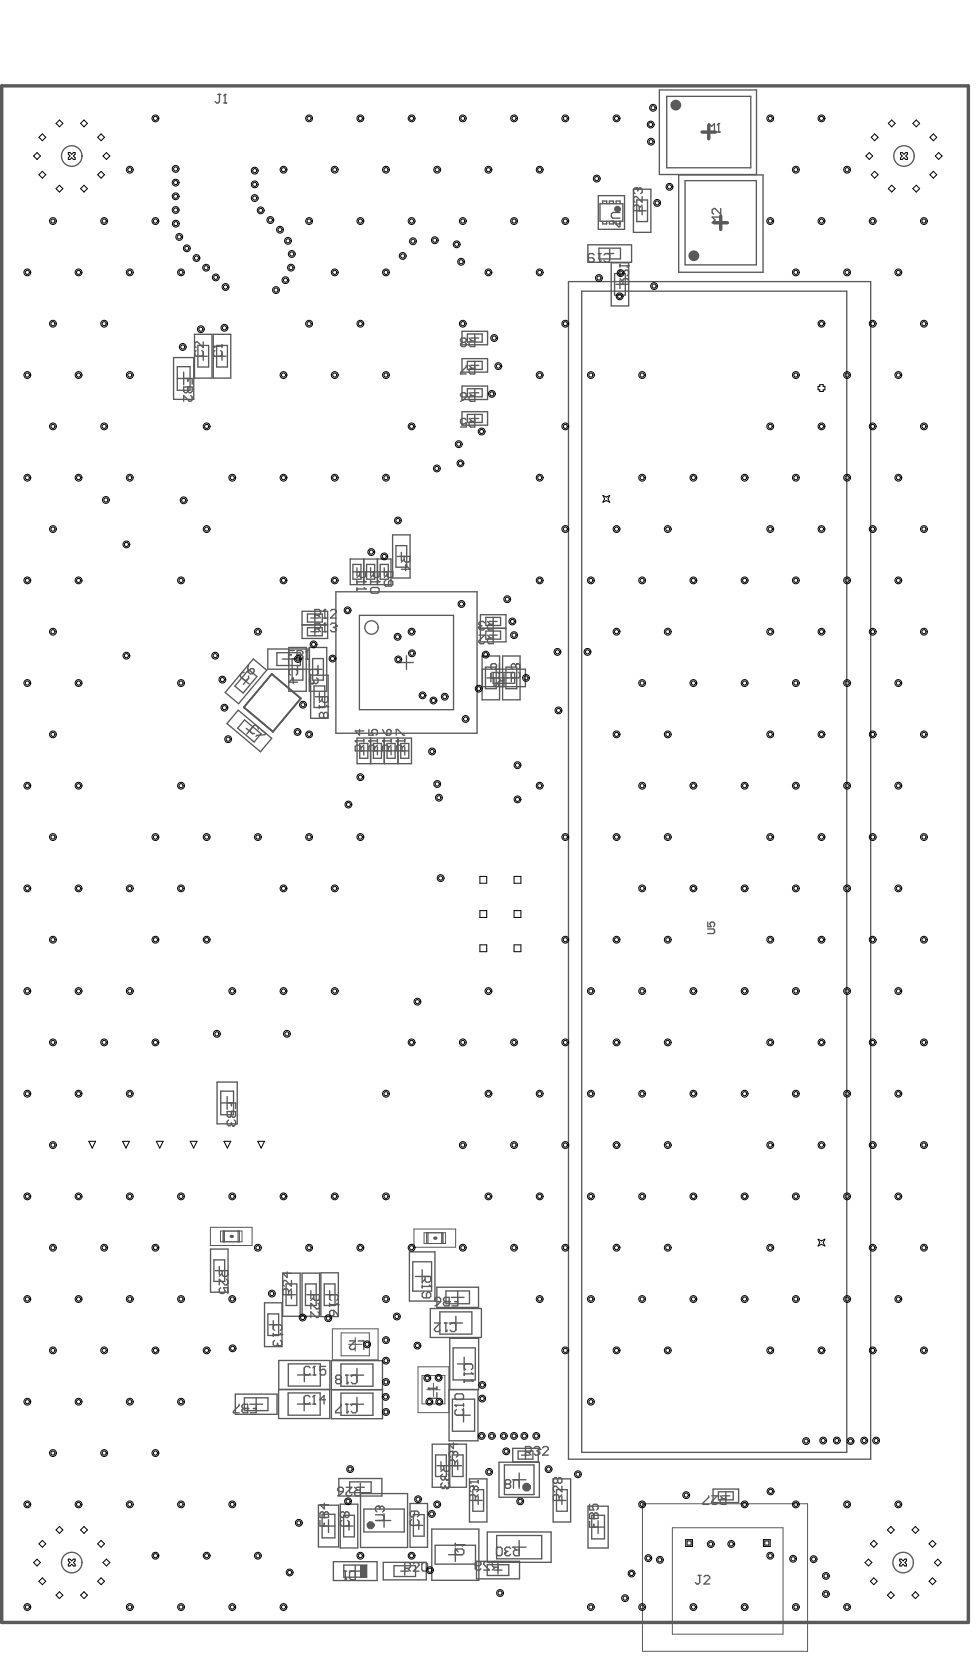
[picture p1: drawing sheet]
<svg xmlns="http://www.w3.org/2000/svg" width="242mm" height="412mm" viewBox="0 0 242 412" stroke-linecap="round" stroke-linejoin="round" font-family="sans-serif">
<g fill="none" stroke="#5a5a5a" stroke-width=".33">
<path d="M162.7 22.2h24v20.9h-24zM147.7 48.3h6.5v8.3h-6.5zM156.3 46.7h4.4v10.7h-4.4zM157.5 52h2M158.5 51v2M167.5 43.2h20.9v24h-20.9zM140.3 69.5h74.6v290.7h-74.6zM145.1 60.4h10.8v4.4h-10.8zM149.5 62.6h2M150.5 61.6v2M150.9 64.9h4.3v10.6h-4.3zM152 70.2h2"/>
<path d="M153 69.2v2M42.8 88.3h5v10.3h-5zM43.8 93.4h3.1M45.3 91.9v3.1M48 82.5h4.3v10.9h-4.3zM49.2 87.9h2M50.2 86.9v2M52.6 82.5h4.4v10.9h-4.4zM53.8 87.9h2M54.8 86.9v2M114 81.8h6.3v3.3h-6.3zM114 88.5h6.3v3.4h-6.3z"/>
<path d="M114 95.3h6.3v3.3h-6.3zM116.2 97h2M116.2 90.2h2M116.2 83.5h2M117.2 82.5v1.9M117.2 89.2v2M117.2 96v2M114 101.6h6.3v3.4h-6.3zM116.2 103.3h2M117.2 102.3v2M86.4 138h10.1v6.3h-10.1zM89.8 138v6.3"/>
<path d="M93.1 138v6.3M93.2 138v6.3M96.9 132h4.3v10.7h-4.3zM98.1 137.4h2M99.1 136.4v2M71.3 159.8h4.3v10.9h-4.3zM74.6 150.9h6.3v6.7h-6.3zM74.6 154.2h6.3M74.6 154.3h6.3M76.3 159.8h4.4v10.9h-4.4zM76.7 156h2M76.7 152.6h2"/>
<path d="M77.7 151.6v2M77.7 155v2M82.9 146.1h34.9v34.9h-34.9zM87.1 141.2h2M88.1 140.2v2M90.5 141.2h2M91.5 140.2v2M93.9 141.2h1.9M94.9 140.2v2M118.6 151.8h6.3v6.7h-6.3zM118.6 155.1h6.3M120.7 156.8h2"/>
<path d="M120.7 153.4h2M121.7 152.4v2M121.7 155.8v2M58.8 175.3l8.3 7-2.8 3.3-8.3-7zM59.9 167.6l1.6 1.3M60.8 179.8l1.5 1.3M61.3 167.4l-1.2 1.6M62.2 179.7l-1.3 1.5M62.5 162.7l3.3 2.8-6.9 8.2-3.3-2.7zM66.1 160.2h10.3v5h-10.3zM69.7 162.7h3.1M72.4 165.3h2"/>
<path d="M73.4 164.3v2M76.7 166.7h4.3v10.6h-4.3zM77.5 165.3h2M77.8 172h2M78.5 164.3v2M78.8 171v2M98.7 163.6h3.3M100.3 161.9v3.3M119 162h4.3v10.8h-4.3zM119.1 165.2h10.6v4.3h-10.6zM120.2 167.4h2M121.2 166.4v2"/>
<path d="M123.4 167.4h3.8M124.1 162h4.3v10.8h-4.3zM124.4 166.4v2M126.2 166.4v2M88.1 182.2h13.5v6.3h-13.5zM88.8 185.4h2M89.8 184.4v2M91.5 182.2v6.3M92.2 185.4h2M93.2 184.4v2M94.8 182.2v6.3M94.9 182.2v6.3"/>
<path d="M95.5 185.4h2M96.5 184.4v2M98.2 182.2v6.3M98.3 182.2v6.3M98.9 185.4h2M99.9 184.4v2M53.6 267.1h5v10.4h-5zM54.5 272.3h3.1M56.1 270.7v3.2M52 308.4h4.3v10.6h-4.3zM53.1 313.7h2M54.1 312.7v2"/>
<path d="M69.8 314.3h4.3v10.7h-4.3zM70.9 319.6h2M71.9 318.6v2M74.6 314.3h4.3v10.7h-4.3zM75.7 319.6h2M76.7 318.6v2M79.2 314.2h4.3v10.8h-4.3zM80.4 319.6h2M81.4 318.6v2M101.1 309.1h6.3v12.1h-6.3zM102.6 315.1h3.3M104.2 313.5v3.3"/>
<path d="M107.8 317.8h10.3v5h-10.3zM113 318.7v3.2M65.3 321.6h4.3v10.9h-4.3zM66.5 327h1.9M67.4 326v2M73.5 339.5h3.3M75.1 337.8v3.3M81.8 335.9h12.6v14.4h-12.6zM86.4 339.5h3.4M88.1 337.8v3.4M106.2 323h12.6v7.2h-12.6zM110.9 326.6h3.3"/>
<path d="M111.4 320.3h3.2M112.5 325v3.3M112.9 336.7h3.3M114.6 335.1v3.3M58.1 344.2h10.3v5h-10.3zM61.7 346.7h3.1M63.2 345.1v3.2M68.8 343v-7.1h12.6v14.3h-12.6v-7.1l12.6-.1M73.4 346.6h3.3M75.1 345v3.3M81.8 343.1h12.6M86.4 346.7h3.4"/>
<path d="M88.1 345v3.3M106.7 356.5h8.4v10.7h-8.4zM110.8 356.5v10.7M111 356.5v10.7M111 343v-12.6h7.1v12.6l-7.3 .1v12.6h7.2v-12.6M112.8 349.4h3.3M114.4 347.7v3.4M126.6 357.6h6.3v3.3h-6.3zM128.7 359.2h2M129.7 358.2v2M78.6 371.6h5v10.3h-5zM79.5 376.8h3.2"/>
<path d="M81.1 375.2v3.1M83.6 365h10.7v4.3h-10.7zM84 371.4h4.3v10.8h-4.3zM85.2 376.8h1.9M86.1 375.8v2M88 367.2h1.9M88.9 366.2v2M89 368.7h11.6v13.3h-11.6zM93.1 375.4h3.4M94.8 373.7v3.3M101.2 371.2h4.3v10.8h-4.3zM102.4 376.6h2"/>
<path d="M103.4 375.6v2M106.6 377.5h11.6v12.6h-11.6zM107.9 361.9h1.9M108.8 360.9v2M112 361.9h2M113 360.9v2M115.9 365.1h4.3v10.7h-4.3zM117 370.4h2M118 369.4v2M120.3 378.2h15.7v7.5h-15.7zM123.2 361h9.9v8.6h-9.9zM126.5 365.3h3.3"/>
<path d="M128.2 363.7v3.3M136.5 365.1h4.4v10.7h-4.4zM137.7 370.4h2M138.7 369.4v2M145.1 371.9h5v10.3h-5zM146.1 377h3.1M147.6 375.4v3.2M176 367.6h6.3v3.4h-6.3zM178.2 369.3h2M179.2 368.3v2M82.3 385.6h10.8v4.6h-10.8zM86.2 387.9h3"/>
<path d="M87.7 386.4v3M94.6 385.7h10.6v4.3h-10.6zM98.9 387.9h2M99.9 386.9v2M110.7 383.8h3.3M112.4 382.2v3.3M117.6 385.5h10.6v4.3h-10.6zM121.9 387.6h2M122.9 386.6v2M126.5 382h3.3M128.2 380.3v3.3"/>
</g>
<path d="M173.3 32.6h3.3M174.9 30.9v3.4M176.2 55h3.4M177.9 53.3v3.4" fill="none" stroke="#5a5a5a" stroke-width=".84"/>
<path d="M51.9 303h10.3v4.5h-10.3zM102.2 303.4h10.3v4.5h-10.3zM82 328.1h11.3v7.6h-11.3zM86 331.9h3.3M87.7 330.2v3.4M103.2 337.4h7.6v11.4h-7.6zM105.3 343.1h3.4M107 341.4v3.4M158.6 371.3h40.7v36.4h-40.7z" fill="none" stroke="#5a5a5a" stroke-width=".25"/>
<path d="M67.1 166.4l7.1 6-6.8 8.2-7.2-6z" fill="none" stroke="#5a5a5a" stroke-width=".42"/>
<g fill="#5a5a5a">
<circle cx="57.1" cy="305.2" r=".42"/>
<circle cx="107.3" cy="305.7" r=".42"/>
</g>
<g fill="none" stroke="#5a5a5a" stroke-width=".33">
<path d="M164.6 23.8h20.7v17.6h-20.7zM148.1 50.3h5.6v4.3h-5.6zM148.8 54.6v.7h1v-.7M148.8 50.3v-.7h1v.7M150.4 54.6v.7h1v-.7M150.4 50.3v-.7h1v.7M152.1 54.6v.7h1v-.7M152.1 50.3v-.7h1v.7M157.2 49.4h2.6v5.3h-2.6zM169.1 44.6h17.6v20.8h-17.6zM143.6 71.9h65.4v286.7h-65.4zM147.8 61.3h5.4v2.6h-5.4z"/>
<path d="M151.7 67.5h2.7v5.4h-2.7zM43.8 90.5h3.1v5.8h-3.1zM48.8 85.3h2.7v5.3h-2.7zM53.5 85.3h2.6v5.3h-2.6zM115.4 82.5h3.6v1.9h-3.6zM115.4 89.2h3.6v2h-3.6zM115.4 96h3.6v2h-3.6zM115.4 102.3h3.6v2h-3.6zM87.1 139.3h2v3.7h-2zM90.5 139.3h2v3.7h-2zM93.9 139.3h1.9v3.7h-1.9zM97.7 134.7h2.7v5.3h-2.7z"/>
<path d="M75.9 151.6h3.6v2h-3.6zM75.9 155h3.6v2h-3.6zM88.7 151.9h23.2v23.3h-23.2zM119.9 152.4h3.7v2h-3.7zM119.9 155.8h3.7v2h-3.7zM60.4 177.7l4 3.5-1.7 2-4-3.4zM61.4 165.3l2 1.7-3.4 4.1-2-1.7zM68.3 161.1h5.8v3.2h-5.8zM72.1 162.6h2.7v5.3h-2.7zM77.2 162.6h2.6v5.3h-2.6zM77.5 169.3h2.7v5.4h-2.7zM119.8 164.7h2.7v5.3h-2.7z"/>
<path d="M121.7 166h5.3v2.7h-5.3zM124.9 164.7h2.6v5.3h-2.6zM88.8 183.5h2v3.7h-2zM92.2 183.5h2v3.7h-2zM95.5 183.5h2v3.7h-2zM98.9 183.5h2v3.7h-2zM54.5 269.4h3.1v5.8h-3.1zM52.8 311h2.7v5.4h-2.7zM70.6 317h2.7v5.3h-2.7zM75.4 317h2.7v5.3h-2.7zM80 317h2.7v5.3h-2.7zM101.9 311.5h4.6v7.3h-4.6z"/>
<path d="M110.1 318.7h5.8v3.2h-5.8zM66.1 324.4h2.7v5.3h-2.7zM71.2 336.7h7.9v5.5h-7.9zM84.2 336.8h7.9v5.4h-7.9zM108.6 323.9h7.9v5.5h-7.9zM111.8 332.8h5.5v7.9h-5.5zM60.3 345.1h5.8v3.2h-5.8zM71.1 343.9h7.9v5.5h-7.9zM84.2 343.9h7.9v5.5h-7.9zM107.5 359.2h2.7v5.3h-2.7zM111.7 359.2h2.6v5.3h-2.6zM111.7 345.4h5.5v7.9h-5.5z"/>
<path d="M127.9 358.2h3.6v2h-3.6zM79.5 373.8h3.2v5.9h-3.2zM84.8 374.1h2.7v5.3h-2.7zM86.3 365.8h5.3v2.7h-5.3zM89.8 372.6h10v5.6h-10zM102 373.9h2.7v5.4h-2.7zM116.7 367.8h2.7v5.3h-2.7zM122.6 379.1h11.1v5.7h-11.1zM124.5 361.7h7.3v7.3h-7.3zM137.4 367.8h2.6v5.3h-2.6zM146.1 374.1h3.1v5.8h-3.1zM177.3 368.3h3.7v2h-3.7z"/>
<path d="M84.9 386.4h5.6v3h-5.6zM97.3 386.5h5.3v2.7h-5.3zM107.4 381.5h10v4.7h-10zM120.3 386.3h5.3v2.7h-5.3z"/>
</g>
<g fill="none" stroke="#5a5a5a" stroke-width=".25">
<path d="M54.4 303.9h5.3v2.7h-5.3zM55.1 303.9v2.7M55.4 303.9v2.7M58.8 303.9v2.7M59.1 303.9v2.7M104.7 304.3h5.3v2.7h-5.3zM105.3 304.3v2.7M105.7 304.3v2.7M109 304.3v2.7M109.3 304.3v2.7M84.2 329.1h7v5.6h-7zM104.2 339.6h5.6v7h-5.6z"/>
<path d="M166 377.2h27.3v26.3h-27.3z"/>
</g>
<path d="M67.1 166.4l7.1 6-6.8 8.2-7.2-6z" fill="none" stroke="#5a5a5a" stroke-width=".42"/>
<path d="M89 386.4h1.5v3h-1.5z" fill-rule="evenodd" fill="#5a5a5a"/>
<circle cx="91.5" cy="376.6" r=".5" fill="none" stroke="#5a5a5a" stroke-width=".99"/>
<circle cx="130" cy="367.1" r=".5" fill="none" stroke="#5a5a5a" stroke-width="1.2"/>
<circle cx="152.4" cy="51.6" r=".42" fill="none" stroke="#5a5a5a" stroke-width=".83"/>
<g fill="none" stroke="#5a5a5a" stroke-width="1.3">
<circle cx="166.8" cy="26" r=".66"/>
<circle cx="171.3" cy="63.1" r=".66"/>
</g>
<g fill="none" stroke="#5a5a5a" stroke-width=".33">
<path d="M76.7 166.7l-.3-.4v-.7l.3-.3h1.4l.4 .3v.7l-.4 .4M76.7 167.4l-.3 .3v.7l.3 .4h.4M121.5 166l-.3 .3v.7l.3 .4h1.4l.4-.4v-.7l-.4-.3M123.3 163.8v1.5h-1.1l.4-1.1-.4-.4h-.7l-.3 .4v.7l.3 .4"/>
<circle cx="17.7" cy="38.5" r="2.53"/>
<circle cx="223.1" cy="38.5" r="2.53"/>
<circle cx="91.7" cy="154.9" r="1.66"/>
<circle cx="17.7" cy="385.8" r="2.53"/>
<circle cx="222.9" cy="385.8" r="2.53"/>
</g>
<circle cx="77.1" cy="168.8" r=".17" fill="#5a5a5a"/>
<path d="M71.7 166.7l-.4-.4v-.7l.4-.3h1.4l.3 .3v.7l-.3 .4M73.4 168.4h-2.1l1.1-1v1.4M77.4 168.4l-.3 .4M77.4 168.1v.3M78.1 167.4l.4 .3v.7l-.4 .4h-.3l-.4-.4M112.4 381v.7M112.4 382.4l.7 .7M112.4 381.4h2.1M112.7 382.4h1.4l.4 .4v.7l-.4 .3h-1.4l-.3-.3v-.7z" fill="none" stroke="#5a5a5a" stroke-width=".33"/>
<circle cx="114.5" cy="381.4" r=".17" fill="#5a5a5a"/>
<path d="M126.6 166l-.4 .3v.7l.4 .4h1.4l.3-.4v-.7l-.3-.3M127.6 163.8h.4l.3 .4v.7l-.3 .4M114.5 381.4l-.4 .3" fill="none" stroke="#5a5a5a" stroke-width=".33"/>
<circle cx="127.6" cy="163.8" r=".17" fill="#5a5a5a"/>
<path d="M153 70.2h2.1v-1.1l-.3-.3h-.7l-.4 .3v1.1M153 66.7v1.4l1.4-1.4h.4l.3 .3v.7l-.3 .4M153 68.8l.7 .7M153 65.3v.7M153 65.6h2.1M127.3 164.2v.3M127.3 164.2l-.4-.4h-.3l-.4 .4v.7l.4 .4M127.6 163.8l-.3 .4" fill="none" stroke="#5a5a5a" stroke-width=".33"/>
<circle cx="155.1" cy="65.6" r=".17" fill="#5a5a5a"/>
<path d="M155.1 65.6l-.3 .4M88.1 141.2h2.1v1l-.3 .4h-.7l-.4-.4v-1M88.1 143.3v.7M88.1 143.6h2.1M88.8 141.9l-.7 .7M117.3 386.6h1.1l.3-.4v-.3l-.3-.4h-.7l-.4 .4v1.4l.4 .3h.7l.3-.3M120.8 385.9l-.3-.4h-.7l-.4 .4v.3l1.4 1.4h-1.4M122.2 386.9l-.7 .7M122.9 386.9h-1l-.4-.3v-.7l.4-.4h1v2.1" fill="none" stroke="#5a5a5a" stroke-width=".33"/>
<circle cx="90.2" cy="143.6" r=".17" fill="#5a5a5a"/>
<path d="M88.1 145v.7M88.1 145.4h2.1M89.9 143.3l.3 .3" fill="none" stroke="#5a5a5a" stroke-width=".33"/>
<circle cx="90.2" cy="145.4" r=".17" fill="#5a5a5a"/>
<path d="M157.1 46.4h-.3l-.4 .4v.7l.4 .3M157.8 52v-1l-.3-.4h-.7l-.4 .4v1h2.1M158.5 48.5v1.4l-1.4-1.4h-.3l-.4 .4v.7l.4 .3M158.5 50.6l-.7 .7M89.9 145l.3 .4M94.9 141.2h2.1v1l-.4 .4h-.7l-.3-.4v-1M95.2 143.3l-.3 .3v.7l.3 .4h1.4l.4-.4v-.7l-.4-.3h-.3l-.4 .3v1.1M95.6 141.9l-.7 .7M101.6 375.2l-.3 .3v.7l.3 .4h1.4l.4-.4v-.7l-.4-.3M102.3 373.1v1l-.3 .4h-.4l-.3-.4v-.7l.3-.3h1.4l.4 .3v.7l-.4 .4" fill="none" stroke="#5a5a5a" stroke-width=".33"/>
<circle cx="157.1" cy="46.4" r=".17" fill="#5a5a5a"/>
<path d="M157.1 46.4l.4 .4M157.5 46.8v.3M157.5 46.8l.3-.4h.4l.3 .4v.7l-.3 .3M177.9 53.6h-2.1l.7 .7-.7 .7h2.1M177.9 51.5v1.4l-1.4-1.4h-.4l-.3 .3v.7l.3 .4M48.4 86.5l-.3 .4v.7l.3 .3h1.4l.4-.3v-.7l-.4-.4M50.2 84.4v1.4l-1.4-1.4h-.4l-.3 .4v.7l.3 .3M56.1 272.3h2.1v1.4M57.1 272.3v.7M57.1 274.4v1.1l-.3 .3h-.4l-.3-.3v-1.1h2.1" fill="none" stroke="#5a5a5a" stroke-width=".33"/>
<circle cx="57.1" cy="274.4" r=".17" fill="#5a5a5a"/>
<path d="M57.1 274.4v1.1l.4 .3h.3l.4-.3v-1.1M57.8 276.5l.4 .4v.7l-.4 .3h-.3" fill="none" stroke="#5a5a5a" stroke-width=".33"/>
<circle cx="57.5" cy="277.9" r=".17" fill="#5a5a5a"/>
<path d="M52.7 85.5h2.1M53 86.5l-.3 .4v.7l.3 .3h1.5l.3-.3v-.7l-.3-.4M54.8 85.1v.7M56.4 276.5l-.3 .4v.7l.3 .3h.4l.3-.3M57.1 277.6l.4 .3M57.1 277.2v.4" fill="none" stroke="#5a5a5a" stroke-width=".33"/>
<circle cx="52.7" cy="85.5" r=".17" fill="#5a5a5a"/>
<path d="M52.7 85.5l.3 .3M67.4 329.2v.7M67.4 329.5h2.2M67.8 328.5l-.4-.4v-.7l.4-.4h1.4l.4 .4v.7l-.4 .4" fill="none" stroke="#5a5a5a" stroke-width=".33"/>
<circle cx="69.6" cy="329.5" r=".17" fill="#5a5a5a"/>
<path d="M69.2 329.2l.4 .3M69.2 330.9l.4 .4v.7l-.4 .3h-.3" fill="none" stroke="#5a5a5a" stroke-width=".33"/>
<circle cx="68.9" cy="332.3" r=".17" fill="#5a5a5a"/>
<path d="M76.7 319.6h2.1v1.1l-.3 .3h-.7l-.4-.3v-1.1M67.8 330.9l-.4 .4v.7l.4 .3h.4l.3-.3M68.5 332l.4 .3M68.5 331.6v.4M77.4 320.3l-.7 .7M78.5 321.8l.3 .3v.7l-.3 .4h-.4l-1.4-1.4v1.4M78.5 323.9l.3 .3v.7l-.3 .4h-.4l-1.4-1.4v1.4M81.4 321.8v.7M81.4 322.1h2.1M81.7 321l-.3-.3v-.7l.3-.4h1.4l.4 .4v.7l-.4 .3" fill="none" stroke="#5a5a5a" stroke-width=".33"/>
<circle cx="83.5" cy="322.1" r=".17" fill="#5a5a5a"/>
<path d="M87.7 182.9h2.1M89.1 185.4v-1.1l-.4-.3h-.7l-.3 .3v1.1h2.1M89.8 184l-.7 .7M89.8 182.6v.7M81.7 323.5h.7v1.1l-.3 .3h-.4l-.3-.3v-.7zM82.4 323.5l.7 .7 .4 .7M83.1 321.8l.4 .3" fill="none" stroke="#5a5a5a" stroke-width=".33"/>
<circle cx="87.7" cy="182.9" r=".17" fill="#5a5a5a"/>
<path d="M87.7 182.9l.3 .4M88.7 180.1v1.4l-1-1.1h2.1M94.4 182.9h2.1M95.8 185.4v-1.1l-.3-.3h-.7l-.4 .3v1.1h2.1M96.5 184l-.7 .7M96.5 182.6v.7" fill="none" stroke="#5a5a5a" stroke-width=".33"/>
<circle cx="94.4" cy="182.9" r=".17" fill="#5a5a5a"/>
<path d="M94.4 182.9l.4 .4M94.4 180.1l.4 .7 .7 .7M95.5 180.4l.3-.3h.4l.3 .3v.8l-.3 .3h-.7zM108.8 361.9h2.2v1l-.4 .4h-.7l-.4-.4v-1M109.5 362.6l-.7 .7M110.6 364l.4 .3v.7l-.4 .4h-.3" fill="none" stroke="#5a5a5a" stroke-width=".33"/>
<circle cx="110.3" cy="365.4" r=".17" fill="#5a5a5a"/>
<path d="M109.2 364l-.4 .3v.7l.4 .4h.3l.4-.4M109.9 365l.4 .4M109.9 364.7v.3M110.6 366.1l.4 .3v.7l-.4 .4h-.3" fill="none" stroke="#5a5a5a" stroke-width=".33"/>
<circle cx="110.3" cy="367.5" r=".17" fill="#5a5a5a"/>
<path d="M114.6 338.8v.7M114.6 339.2h2.1M114.9 338.1l-.3-.3v-.7l.3-.4h1.4l.4 .4v.7l-.4 .3M109.2 366.1l-.4 .3v.7l.4 .4h.3l.4-.4M109.9 367.1l.4 .4M109.9 366.8v.3" fill="none" stroke="#5a5a5a" stroke-width=".33"/>
<circle cx="116.7" cy="339.2" r=".17" fill="#5a5a5a"/>
<path d="M116.3 338.8l.4 .4M114.6 340.6v.7M114.6 341h2.1" fill="none" stroke="#5a5a5a" stroke-width=".33"/>
<circle cx="116.7" cy="341" r=".17" fill="#5a5a5a"/>
<path d="M116.3 340.6l.4 .4M116.6 366.9h-.3l-.4 .4v.7l.4 .3M117.3 370.4v-1l-.3-.4h-.7l-.4 .4v1h2.1M118 369l-.7 .7" fill="none" stroke="#5a5a5a" stroke-width=".33"/>
<circle cx="116.6" cy="366.9" r=".17" fill="#5a5a5a"/>
<path d="M115.9 365.9h2.1M116.6 366.9l.4 .4M117 367.3v.3M117 367.3l.3-.4h.4l.3 .4v.7l-.3 .3M118 365.5v.7" fill="none" stroke="#5a5a5a" stroke-width=".33"/>
<circle cx="115.9" cy="365.9" r=".17" fill="#5a5a5a"/>
<g fill="none" stroke="#5a5a5a" stroke-width=".33">
<path d="M150.9 54.6h.4l1.4 1.4h.3v-1.4M153 52.5h-1.7l-.4 .3v.7l.4 .4h1.7M118.2 156.8h1.4l-1.4 1.4v.4l.4 .3h.7l.3-.3M120.3 156.8l.7 .7M121.7 156.8v2.1h-1l-.4-.3v-.7l.4-.4h1M174.7 229.3h1.4l.3 .3v.6l-.3 .3h-1.4M174.7 227.7v1.1h.8l-.2-.6v-.3l.2-.2h.6l.3 .2v.6l-.3 .3M54.1 313.7h2.1v1.1l-.3 .3h-.7l-.4-.3v-1.1M54.5 317.9l-.4 .4v.7l.4 .3h.7l.3-.3-.3-1.1h1v1.4M54.8 314.4l-.7 .7M55.9 315.8l.3 .4v.7l-.3 .3h-.4l-1.4-1.4v1.4M79 375.4v1.4h2.1"/>
<path d="M79 374.6h2.1v-1l-.4-.4h-.3l-.4 .4v1M80 376.1v.7M84.4 375.4l-.4 .3v.7l.4 .4h1.4l.3-.4v-.7l-.3-.3M85.1 373.6l-.4-.4h-.3l-.4 .4v.7l.4 .3h.3l.4-.3M85.1 373.6l.3-.4h.4l.3 .4v.7l-.3 .3h-.4l-.3-.3M85.1 373.6v.7M115.9 365.9l.4 .3M137.6 365.2l-.3-.4h-.4l-.3 .4v.7l.3 .3h.4l.3-.3M137.6 365.2l.4-.4h.3l.4 .4v.7l-.4 .3h-.3l-.4-.3M137.6 365.2v.7M138 370.4v-1l-.4-.4h-.7l-.3 .4v1h2.1M138.7 366.9v1.4l-1.4-1.4h-.4l-.3 .4v.7l.3 .3"/>
<path d="M138.7 369l-.7 .7M99.9 387.2h1.1l.3-.4v-.7l-.3-.3h-1.1v2.1M100.6 387.2l.7 .7M102 386.1l.4-.3h.7l.3 .3v.4l-1.4 1.4h1.4M104.1 386.1l.4-.3h.7l.3 .3v1.4l-.3 .4h-.7l-.4-.4z"/>
</g>
<circle cx="80" cy="374.6" r=".17" fill="#5a5a5a"/>
<path d="M71.2 161.7h.7M72.6 160.6h-1.4v2.1M73.4 160.6v2.1h1l.4-.3v-.4l-.4-.3h-1M79 374.6v-1l.3-.4h.4l.3 .4v1M80 371.1v1.4l-1-1h2.1" fill="none" stroke="#5a5a5a" stroke-width=".33"/>
<circle cx="73.4" cy="161.7" r=".17" fill="#5a5a5a"/>
<path d="M73.4 160.6h1l.4 .4v.3l-.4 .4h-1M75.5 162.7h.7M75.8 160.6v2.1" fill="none" stroke="#5a5a5a" stroke-width=".33"/>
<circle cx="75.8" cy="160.6" r=".17" fill="#5a5a5a"/>
<path d="M91.5 141.2h2.1v1l-.4 .4h-.7l-.3-.4v-1M91.5 143.3v.7M91.5 143.6h2.1M92.2 141.9l-.7 .7M75.8 160.6l-.3 .4" fill="none" stroke="#5a5a5a" stroke-width=".33"/>
<circle cx="93.6" cy="143.6" r=".17" fill="#5a5a5a"/>
<path d="M91.5 145.4l.3-.4h1.4l.4 .4v.7l-.4 .4h-1.4l-.3-.4zM93.2 143.3l.4 .3M112.3 346.9h2.1M112.7 348l-.4 .3v.7l.4 .4h1.4l.3-.4v-.7l-.3-.3M114.4 346.6v.7" fill="none" stroke="#5a5a5a" stroke-width=".33"/>
<circle cx="112.3" cy="346.9" r=".17" fill="#5a5a5a"/>
<path d="M118.2 154.8v.4l.4 .3h.7l.3-.3M120.3 153.4l.7 .7M121.7 153.4v2.1h-1l-.4-.3v-.7l.4-.4h1M112.3 346.9l.4 .4M112.7 344.1h1.4l.3 .4v.7l-.3 .3h-1.4l-.4-.3v-.7z" fill="none" stroke="#5a5a5a" stroke-width=".33"/>
<circle cx="118.2" cy="154.8" r=".17" fill="#5a5a5a"/>
<path d="M118.6 154.5l-.4 .3M118.6 154.5h.3M119.6 153.8l-.3-.4h-.7l-.4 .4v.3l.4 .4M145.5 375.6v1.4h2.1M145.5 374.9h2.1v-1.1l-.3-.3h-.4l-.3 .3v1.1M146.6 376.3v.7" fill="none" stroke="#5a5a5a" stroke-width=".33"/>
<circle cx="146.6" cy="374.9" r=".17" fill="#5a5a5a"/>
<path d="M92.7 374h1.7l.4 .3v.7l-.4 .4h-1.7M93.4 371.9h-.4l-.3 .3v.7l.3 .4M145.5 374.9v-1.1l.4-.3h.3l.4 .3v1.1M145.5 371.4v1.4h1.1l-.4-.7v-.4l.4-.3h.7l.3 .3v.7l-.3 .4" fill="none" stroke="#5a5a5a" stroke-width=".33"/>
<circle cx="93.4" cy="371.9" r=".17" fill="#5a5a5a"/>
<path d="M91.1 182.9h2.1M92.5 185.4v-1.1l-.4-.3h-.7l-.3 .3v1.1h2.1M93.2 184l-.7 .7M93.2 182.6v.7M93.4 371.9l.3 .3M93.7 372.2v.4M93.7 372.2l.4-.3h.3l.4 .3v.7l-.4 .4" fill="none" stroke="#5a5a5a" stroke-width=".33"/>
<circle cx="91.1" cy="182.9" r=".17" fill="#5a5a5a"/>
<path d="M78.8 172h2.1v1.1l-.3 .3h-.7l-.4-.3v-1.1M78.8 174.1v.7M78.8 174.5h2.1M79.5 172.7l-.7 .7M91.1 182.9l.3 .4M91.1 180.1v1.4h1l-.3-1.1 .3-.3h.7l.4 .3v.8l-.4 .3" fill="none" stroke="#5a5a5a" stroke-width=".33"/>
<circle cx="80.9" cy="174.5" r=".17" fill="#5a5a5a"/>
<path d="M79.9 176.2l.3-.3h.4l.3 .3v.7l-.3 .4h-.4l-.3-.4M79.9 176.2l-.4-.3h-.3l-.4 .3v.7l.4 .4h.3l.4-.4M79.9 176.2v.7M80.6 174.1l.3 .4M104.2 315.1h2.1v1.1l-.3 .3h-.7l-.4-.3v-1.1M104.2 317.2v.7M104.2 317.6h2.1M104.9 315.8l-.7 .7" fill="none" stroke="#5a5a5a" stroke-width=".33"/>
<circle cx="106.3" cy="317.6" r=".17" fill="#5a5a5a"/>
<path d="M104.6 319l-.4 .4v.7l.4 .3h1.4l.3-.3v-.7l-.3-.4h-.4l-.3 .4v1M106 317.2l.3 .4M111.6 358.3h-.4l-.3 .4v.7l.3 .3M112.3 361.9v-1.1l-.4-.4h-.7l-.3 .4v1.1h2.1M113 360.4l-.7 .8" fill="none" stroke="#5a5a5a" stroke-width=".33"/>
<circle cx="111.6" cy="358.3" r=".17" fill="#5a5a5a"/>
<path d="M111.6 358.3l.3 .4M111.9 356.2v1.4l-1-1h2.1M111.9 358.7v.3M111.9 358.7l.4-.4h.3l.4 .4v.7l-.4 .3" fill="none" stroke="#5a5a5a" stroke-width=".33"/>
<path d="M105.7 342.7h2.1M107.8 343.8v1.4h-2.1M107.8 342.4v.7" fill="none" stroke="#5a5a5a" stroke-width=".34"/>
<circle cx="105.7" cy="342.7" r=".17" fill="#5a5a5a"/>
<path d="M105.7 342.7l.4 .4" fill="none" stroke="#5a5a5a" stroke-width=".34"/>
<path d="M99.1 137.4h2.1v1l-.4 .4h-.7l-.3-.4v-1M99.8 138.1l-.7 .7M99.1 140.5h2.1l-1.1-1v1.4M97.8 182.9h2.1M99.2 185.4v-1.1l-.3-.3h-.7l-.4 .3v1.1h2.1M99.9 184l-.7 .7M99.9 182.6v.7" fill="none" stroke="#5a5a5a" stroke-width=".33"/>
<circle cx="97.8" cy="182.9" r=".17" fill="#5a5a5a"/>
<path d="M45.3 93.4h2.1v1.4M46.4 93.4v.7M46.4 95.5v1.1l-.4 .4h-.3l-.4-.4v-1.1h2.1M97.8 182.9l.4 .4M97.8 181.5v-1.4h.4l1.4 1.4h.3" fill="none" stroke="#5a5a5a" stroke-width=".33"/>
<circle cx="46.4" cy="95.5" r=".17" fill="#5a5a5a"/>
<path d="M46.4 95.5v1.1l.3 .4h.4l.3-.4v-1.1M47.1 97.7l.3 .3v.7l-.3 .4h-.4l-1.4-1.4v1.4M70.9 314v1.4l-1.1-1h2.1M71.2 319.6v-1l-.3-.4h-.7l-.4 .4v1h2.1M71.9 316.1v1.4l-1.4-1.4h-.3l-.4 .4v.7l.4 .3M71.9 318.2l-.7 .7M84.9 387.9h.7M85.2 387.9v2.1M86.6 387.9h1.1v2.1h-1.1l-.3-.4v-1.4z" fill="none" stroke="#5a5a5a" stroke-width=".33"/>
<circle cx="85.2" cy="390" r=".17" fill="#5a5a5a"/>
<path d="M61.1 347.7h-1l-.4-.3v-.4l.4-.3h1v2.1M62.5 347.7h.7M63.2 346.7v2.1h-1.4M83.7 367.2h.7l.3 .3v.7h-1l-.4-.3v-.4zM84.7 368.2l-.7 .7-.7 .4M85.4 367.2h1.4l-1.4 1.4v.3l.4 .4h.7l.3-.4M87.5 367.2l.7 .7M88.9 367.2v2.1h-1l-.4-.4v-.7l.4-.3h1M85.6 389.6l-.4 .4" fill="none" stroke="#5a5a5a" stroke-width=".33"/>
<circle cx="61.1" cy="347.7" r=".17" fill="#5a5a5a"/>
<path d="M59 346.7v.3l-1.4 1.4v.4h1.4M61.1 347.7h-1l-.4 .4v.3l.4 .4h1M85.3 346.7h.7M85.6 346.7v2.1M86.7 347l.4-.3h.7l.3 .3v1.4l-.3 .4h-.7l-.4-.4" fill="none" stroke="#5a5a5a" stroke-width=".33"/>
<circle cx="85.6" cy="348.8" r=".17" fill="#5a5a5a"/>
<path d="M85.3 339.5h.7M85.6 339.5v2.1M86.7 339.8l.4-.3h.7l.3 .3v1.5l-.3 .3h-.7l-.4-.3M84.2 346.7v.3l-1.4 1.4v.4h1.4M86 348.4l-.4 .4" fill="none" stroke="#5a5a5a" stroke-width=".33"/>
<circle cx="85.6" cy="341.6" r=".17" fill="#5a5a5a"/>
<path d="M77.7 151.9h1.1l.3-.4v-.7l-.3-.3h-1.1v2.1M78.4 151.9l.7 .7M79.8 152.6h.7M80.2 150.5v2.1M83.2 340.6l-.4 .3v.4l.4 .3h.7l.3-.3v-.4l-.3-.3M83.2 340.6l-.4-.4v-.4l.4-.3h.7l.3 .3v.4l-.3 .4M83.2 340.6h.7M86 341.3l-.4 .3" fill="none" stroke="#5a5a5a" stroke-width=".33"/>
<circle cx="80.2" cy="150.5" r=".17" fill="#5a5a5a"/>
<path d="M53.8 23.3h.7M54.2 23.3v1.8l-.4 .3h-.3l-.4-.3M55.2 25.4h.7M55.6 23.3v2.1M80.2 150.5l-.4 .3M81.6 150.8l.3-.3h.7l.4 .3v.4l-1.4 1.4h1.4" fill="none" stroke="#5a5a5a" stroke-width=".33"/>
<circle cx="55.6" cy="23.3" r=".17" fill="#5a5a5a"/>
<path d="M55.6 23.3l-.4 .4M147.7 62.6h.7M148 62.6v2.1M149.1 63l.3-.4h.7l.4 .4v1.4l-.4 .3h-.7l-.3-.3" fill="none" stroke="#5a5a5a" stroke-width=".33"/>
<circle cx="148" cy="64.7" r=".17" fill="#5a5a5a"/>
<path d="M146.6 63l-.3-.4h-.7l-.4 .4v1.4l.4 .3h.7l.3-.3v-.4l-.3-.3h-1.1M148.4 64.4l-.4 .3M76.5 344.9l-.4-.4h-.7l-.3 .4v1.4l.3 .3h.7l.4-.3M77.2 346.6h.7M77.5 344.5v2.1" fill="none" stroke="#5a5a5a" stroke-width=".33"/>
<path d="M86.3 331h1.4l-1.4 1.5v.3l.3 .4h.7l.4-.4M88.4 331h1.4v2.2" fill="none" stroke="#5a5a5a" stroke-width=".34"/>
<circle cx="77.5" cy="344.5" r=".17" fill="#5a5a5a"/>
<path d="M76.5 337.7l-.3-.4h-.7l-.4 .4v1.4l.4 .4h.7l.3-.4M77.2 339.5h.7M77.6 337.3v2.2M77.5 344.5l-.3 .4M80.3 345.6h-1.4l1.1-1.1v2.1" fill="none" stroke="#5a5a5a" stroke-width=".33"/>
<circle cx="77.6" cy="337.3" r=".17" fill="#5a5a5a"/>
<path d="M77.7 155.3h1.1l.3-.4v-.7l-.3-.4h-1.1v2.2M78.4 155.3l.7 .7M79.8 156h.7M80.2 153.8v2.2M77.6 337.3l-.4 .4M80.4 337.3h-1.4v1.1l.7-.4h.3l.4 .4v.7l-.4 .4h-.7l-.3-.4" fill="none" stroke="#5a5a5a" stroke-width=".33"/>
<circle cx="80.2" cy="153.8" r=".17" fill="#5a5a5a"/>
<path d="M80.2 153.8l-.4 .4M81.6 154.2l.3-.4h.7l.4 .4v.4" fill="none" stroke="#5a5a5a" stroke-width=".33"/>
<circle cx="83" cy="154.6" r=".17" fill="#5a5a5a"/>
<path d="M82.3 154.9h.3M82.6 154.9l.4 .4v.3l-.4 .4h-.7l-.3-.4M83 154.6l-.4 .3M129.7 358.5h1.1l.3-.3v-.7l-.3-.4h-1.1v2.1M130.4 358.5l.7 .7M131.8 357.5l.4-.4h.7l.3 .4v.3" fill="none" stroke="#5a5a5a" stroke-width=".33"/>
<path d="M172.4 389h.7M172.7 389v1.7l-.3 .4h-.4l-.3-.4M173.8 389.3l.3-.3h.7l.4 .3v.4l-1.4 1.4h1.4" fill="none" stroke="#5a5a5a" stroke-width=".34"/>
<circle cx="133.2" cy="357.8" r=".17" fill="#5a5a5a"/>
<path d="M174.9 32.6v-2.1l.8 .7 .7-.7v2.1M177.1 32.6h.7M177.4 30.5v2.1M132.5 358.2h.4M132.9 358.2l.3 .3v.4l-.3 .3h-.7l-.4-.3M133.2 357.8l-.3 .4M133.9 357.5l.4-.4h.7l.3 .4v.3l-1.4 1.4h1.4M174.9 369.3v.3l-1.4 1.5v.3h1.4M175.7 369.3h1.4l-1.4 1.4v.4l.3 .3h.7l.4-.3M177.8 369.3l.7 .7M179.2 369.3v2.1h-1.1l-.3-.3v-.8l.3-.3h1.1" fill="none" stroke="#5a5a5a" stroke-width=".33"/>
<circle cx="177.4" cy="30.5" r=".17" fill="#5a5a5a"/>
<path d="M177.4 30.5l-.3 .3M60.3 166h-.5l-.5 .6 .1 .5 1 .9 .5-.1 .5-.5-.1-.5M61.3 164.2l-.1 .7 .1 1M61.9 165.1h.5l.3 .2v.5l-.4 .5-.5 .1-.5-.5zM63.8 180l-.1-.5-.5-.4h-.5l-.9 1.1v.5l.6 .4h.4M64.5 180.2l1.1 .9-.2 .3-2 .1-.2 .3M124.6 383.4v.3l.4 .4h.7l.3-.4M126.7 382l.8 .7M128.2 382v2.1h-1.1l-.4-.4v-.7l.4-.3h1.1" fill="none" stroke="#5a5a5a" stroke-width=".33"/>
<circle cx="124.6" cy="383.4" r=".17" fill="#5a5a5a"/>
<path d="M109.7 326.6h.7M110.1 326.6v2.1M111.1 327l.4-.4h.7l.3 .4v1.4l-.3 .3h-.7l-.4-.3M122.9 382h.7l.3 .3v1.4l-.3 .4h-.7l-.4-.4v-1.4zM125 383l-.4 .4M125 383h.3M126 382.3l-.3-.3h-.7l-.4 .3v.4l.4 .3" fill="none" stroke="#5a5a5a" stroke-width=".33"/>
<circle cx="110.1" cy="328.7" r=".17" fill="#5a5a5a"/>
<path d="M107.3 326.6h1.4l-1.4 1.4v.4l.3 .3h.7l.4-.3M110.4 328.4l-.3 .3M110.9 321.3h-1.1l-.3-.3v-.4l.3-.3h1.1v2.1M112.3 321.3h.7M113 320.3v2.1h-1.4" fill="none" stroke="#5a5a5a" stroke-width=".33"/>
<circle cx="110.9" cy="321.3" r=".17" fill="#5a5a5a"/>
<g fill="none" stroke="#5a5a5a" stroke-width=".33">
<path d="M114 84.5l-.3-.3v-.4l.3-.3h.7l.4 .3v.4l-.4 .3M114 84.5l-.3 .4v.3l.3 .4h.7l.4-.4v-.3l-.4-.4M114 97h.7l.4 .3v.7h-1.1l-.3-.3v-.4zM114 84.5h.7M115.1 90.2v.4l-1.4 1.4v.3h1.4M115.1 98l-.7 .7-.7 .4M115.8 97l.7 .7M115.8 90.2l.7 .7M115.8 83.5l.7 .7M117.2 83.5v2.1h-1.1l-.3-.4v-.7l.3-.3h1.1M117.2 90.2v2.1h-1.1l-.3-.3v-.7l.3-.4h1.1M117.2 97v2.1h-1.1l-.3-.4v-.7l.3-.3h1.1"/>
<path d="M115.1 103.7l-.4-.4h-.7l-.3 .4v.7l.3 .3 1.1-.3v1h-1.4M115.8 103.3l.7 .7M117.2 103.3v2.1h-1.1l-.3-.3v-.7l.3-.4h1.1M121.6 167.4h.7M121.9 167.4v2.1M123 167.4l.7 .7M124.4 167.4v2.1h-1.1l-.3-.4v-.7l.3-.3h1.1M107.7 320.3h.7l.4 .3v.7h-1.1l-.3-.3v-.4zM108.8 321.3l-.7 .7-.7 .4M110.9 321.3h-1.1l-.3 .4v.3l.3 .4h1.1M125 366.4l-.4-.4v-.3l.4-.4h.7l.3 .4v.3l-.3 .4M125 366.4l-.4 .3v.4l.4 .3h.7l.3-.3v-.4l-.3-.3"/>
<path d="M125 366.4h.7M126.7 367.4v-1.7l.4-.4h.7l.4 .4v1.7"/>
</g>
<circle cx="121.9" cy="169.5" r=".17" fill="#5a5a5a"/>
<path d="M122.3 169.1l-.4 .4" fill="none" stroke="#5a5a5a" stroke-width=".33"/>
<path d="M.4 21.2h238.6v379.4h-238.6z" fill="none" stroke="#5a5a5a" stroke-width=".84"/>
<g fill="none" stroke="#000" stroke-width=".25">
<path d="M9.1 37.7l.9 .8-.9 .9-.8-.9zM10.5 33.1l.8 .8-.8 .8-.9-.8zM14.7 29.6l.8 .9-.8 .8-.9-.8zM16.9 37.7h.4l.4 .4 .4-.4h.4v.4l-.4 .4 .4 .4v.5h-.4l-.4-.5-.4 .5h-.4v-.5l.4-.4-.4-.4zM20.7 29.6l.9 .9-.9 .8-.8-.8zM25 33.1l.8 .8-.8 .8-.9-.8zM26.3 37.7l.8 .8-.8 .9-.9-.9zM214.6 37.7l.8 .8-.8 .9-.9-.9zM215.9 33.1l.8 .8-.8 .8-.9-.8zM220.1 29.6l.9 .9-.9 .8-.8-.8zM222.3 37.7h.4l.4 .4 .5-.4h.4v.4l-.4 .4 .4 .4v.5h-.4l-.5-.5-.4 .5h-.4v-.5l.4-.4-.4-.4zM226.2 29.6l.8 .9-.8 .8-.9-.8z"/>
<path d="M230.4 33.1l.8 .8-.8 .8-.9-.8zM231.7 37.7l.8 .8-.8 .9-.8-.9zM10.5 42.3l.8 .8-.8 .9-.9-.9zM14.7 45.7l.8 .9-.8 .8-.9-.8zM20.7 45.7l.9 .9-.9 .8-.8-.8zM25 42.3l.8 .8-.8 .9-.9-.9zM215.9 42.3l.8 .8-.8 .9-.9-.9zM220.1 45.7l.9 .9-.9 .8-.8-.8zM226.2 45.7l.8 .9-.8 .8-.9-.8zM230.4 42.3l.8 .8-.8 .9-.9-.9zM202.3 95h.9v.4h.4v.8h-.4v.5h-.9v-.5h-.4v-.8h.4zM148.8 122.3l.9 .4 .8-.4-.4 .9 .4 .8-.8-.4-.9 .4 .4-.8z"/>
<path d="M118.5 216.4h1.6v1.7h-1.6zM126.9 216.4h1.7v1.7h-1.7zM118.5 224.8h1.6v1.7h-1.6zM118.5 233.3h1.6v1.7h-1.6zM126.9 224.8h1.7v1.7h-1.7zM126.9 233.3h1.7v1.7h-1.7zM21.9 281.8h1.7l-.8 1.7zM30.3 281.8h1.6l-.8 1.7zM38.6 281.8h1.7l-.9 1.7zM46.9 281.8h1.7l-.8 1.7zM55.3 281.8h1.7l-.9 1.7zM63.6 281.8h1.7l-.8 1.7z"/>
<path d="M201.9 305.9l.9 .4 .8-.4-.4 .9 .4 .8-.8-.4-.9 .4 .4-.8zM14.7 376.9l.8 .8-.8 .9-.9-.9zM20.7 376.9l.9 .8-.9 .9-.8-.9zM219.9 376.9l.8 .8-.8 .9-.8-.9zM226 376.9l.8 .8-.8 .9-.9-.9zM9.1 384.9l.9 .9-.9 .8-.8-.8zM10.5 389.5l.8 .9-.8 .8-.9-.8zM10.5 380.3l.8 .8-.8 .9-.9-.9zM14.7 393l.8 .8-.8 .9-.9-.9zM16.9 384.9h.4l.4 .4 .4-.4h.4v.4l-.4 .5 .4 .4v.4h-.4l-.4-.4-.4 .4h-.4v-.4l.4-.4-.4-.5zM20.7 393l.9 .8-.9 .9-.8-.9zM25 389.5l.8 .9-.8 .8-.9-.8z"/>
<path d="M25 380.3l.8 .8-.8 .9-.9-.9zM26.3 384.9l.8 .9-.8 .8-.9-.8zM169.3 380.1h1.6v1.7h-1.6zM169.6 380.4h1v1.1h-1zM188.4 380.1h1.7v1.7h-1.7zM188.8 380.4h1v1.1h-1zM214.4 384.9l.8 .9-.8 .8-.9-.8zM215.7 389.5l.8 .9-.8 .8-.9-.8zM215.7 380.3l.8 .8-.8 .9-.9-.9zM219.9 393l.8 .8-.8 .9-.8-.9zM222.1 384.9h.4l.4 .4 .4-.4h.5v.4l-.5 .5 .5 .4v.4h-.5l-.4-.4-.4 .4h-.4v-.4l.4-.4-.4-.5zM226 393l.8 .8-.8 .9-.9-.9z"/>
<path d="M230.2 389.5l.8 .9-.8 .8-.9-.8zM230.2 380.3l.8 .8-.8 .9-.9-.9zM231.5 384.9l.8 .9-.8 .8-.9-.8z"/>
<circle cx="38.4" cy="29.2" r=".84"/>
<circle cx="38.4" cy="29.2" r=".51"/>
<circle cx="76.3" cy="29.2" r=".84"/>
<circle cx="76.3" cy="29.2" r=".51"/>
<circle cx="88.9" cy="29.2" r=".84"/>
<circle cx="88.9" cy="29.2" r=".51"/>
<circle cx="101.6" cy="29.2" r=".84"/>
<circle cx="101.6" cy="29.2" r=".51"/>
<circle cx="114.2" cy="29.2" r=".84"/>
<circle cx="114.2" cy="29.2" r=".51"/>
<circle cx="126.9" cy="29.2" r=".84"/>
<circle cx="126.9" cy="29.2" r=".51"/>
<circle cx="139.5" cy="29.2" r=".84"/>
<circle cx="139.5" cy="29.2" r=".51"/>
<circle cx="152.2" cy="29.2" r=".84"/>
<circle cx="152.2" cy="29.2" r=".51"/>
<circle cx="160.6" cy="30.7" r=".84"/>
<circle cx="160.6" cy="30.7" r=".51"/>
<circle cx="160.7" cy="35" r=".84"/>
<circle cx="160.7" cy="35" r=".51"/>
<circle cx="161.2" cy="26.6" r=".84"/>
<circle cx="161.2" cy="26.6" r=".51"/>
<circle cx="190.1" cy="29.2" r=".84"/>
<circle cx="190.1" cy="29.2" r=".51"/>
<circle cx="202.8" cy="29.2" r=".84"/>
<circle cx="202.8" cy="29.2" r=".51"/>
<circle cx="13.1" cy="54.6" r=".84"/>
<circle cx="13.1" cy="54.6" r=".51"/>
<circle cx="25.7" cy="54.6" r=".84"/>
<circle cx="25.7" cy="54.6" r=".51"/>
<circle cx="32" cy="41.9" r=".84"/>
<circle cx="32" cy="41.9" r=".51"/>
<circle cx="38.4" cy="54.6" r=".84"/>
<circle cx="38.4" cy="54.6" r=".51"/>
<circle cx="43.4" cy="48.5" r=".84"/>
<circle cx="43.4" cy="45.1" r=".84"/>
<circle cx="43.4" cy="51.8" r=".84"/>
<circle cx="43.4" cy="41.7" r=".84"/>
<circle cx="43.4" cy="51.8" r=".51"/>
<circle cx="43.4" cy="45.1" r=".51"/>
<circle cx="43.4" cy="41.7" r=".51"/>
<circle cx="43.4" cy="48.5" r=".51"/>
<circle cx="43.4" cy="55.2" r=".84"/>
<circle cx="43.4" cy="55.2" r=".51"/>
<circle cx="44.2" cy="58.5" r=".84"/>
<circle cx="44.2" cy="58.5" r=".51"/>
<circle cx="62.9" cy="45.5" r=".84"/>
<circle cx="62.9" cy="42.1" r=".84"/>
<circle cx="62.9" cy="48.9" r=".84"/>
<circle cx="62.9" cy="45.5" r=".51"/>
<circle cx="62.9" cy="48.9" r=".51"/>
<circle cx="62.9" cy="42.1" r=".51"/>
<circle cx="64.3" cy="51.9" r=".84"/>
<circle cx="64.3" cy="51.9" r=".51"/>
<circle cx="66.7" cy="54.3" r=".84"/>
<circle cx="66.7" cy="54.3" r=".51"/>
<circle cx="69.1" cy="56.7" r=".84"/>
<circle cx="69.1" cy="56.7" r=".51"/>
<circle cx="70" cy="41.9" r=".84"/>
<circle cx="70" cy="41.9" r=".51"/>
<circle cx="71.1" cy="59.5" r=".84"/>
<circle cx="71.1" cy="59.5" r=".51"/>
<circle cx="76.3" cy="54.6" r=".84"/>
<circle cx="76.3" cy="54.6" r=".51"/>
<circle cx="82.6" cy="41.9" r=".84"/>
<circle cx="82.6" cy="41.9" r=".51"/>
<circle cx="88.9" cy="54.6" r=".84"/>
<circle cx="88.9" cy="54.6" r=".51"/>
<circle cx="95.3" cy="41.9" r=".84"/>
<circle cx="95.3" cy="41.9" r=".51"/>
<circle cx="101.6" cy="54.6" r=".84"/>
<circle cx="101.6" cy="54.6" r=".51"/>
<circle cx="101.9" cy="59.6" r=".84"/>
<circle cx="101.9" cy="59.6" r=".51"/>
<circle cx="107.3" cy="59.3" r=".84"/>
<circle cx="107.3" cy="59.3" r=".51"/>
<circle cx="107.9" cy="41.9" r=".84"/>
<circle cx="107.9" cy="41.9" r=".51"/>
<circle cx="114.2" cy="54.6" r=".84"/>
<circle cx="114.2" cy="54.6" r=".51"/>
<circle cx="120.6" cy="41.9" r=".84"/>
<circle cx="120.6" cy="41.9" r=".51"/>
<circle cx="126.9" cy="54.6" r=".84"/>
<circle cx="126.9" cy="54.6" r=".51"/>
<circle cx="133.2" cy="41.9" r=".84"/>
<circle cx="133.2" cy="41.9" r=".51"/>
<circle cx="139.5" cy="54.6" r=".84"/>
<circle cx="139.5" cy="54.6" r=".51"/>
<circle cx="147.3" cy="44.1" r=".84"/>
<circle cx="147.3" cy="44.1" r=".51"/>
<circle cx="162.2" cy="50.1" r=".84"/>
<circle cx="162.2" cy="50.1" r=".51"/>
<circle cx="165.3" cy="46.1" r=".84"/>
<circle cx="165.3" cy="46.1" r=".51"/>
<circle cx="190.1" cy="54.6" r=".84"/>
<circle cx="190.1" cy="54.6" r=".51"/>
<circle cx="196.4" cy="41.9" r=".84"/>
<circle cx="196.4" cy="41.9" r=".51"/>
<circle cx="202.8" cy="54.6" r=".84"/>
<circle cx="202.8" cy="54.6" r=".51"/>
<circle cx="209.1" cy="41.9" r=".84"/>
<circle cx="209.1" cy="41.9" r=".51"/>
<circle cx="215.4" cy="54.6" r=".84"/>
<circle cx="215.4" cy="54.6" r=".51"/>
<circle cx="228.1" cy="54.6" r=".84"/>
<circle cx="228.1" cy="54.6" r=".51"/>
<circle cx="6.7" cy="67.2" r=".84"/>
<circle cx="6.7" cy="67.2" r=".51"/>
<circle cx="13.1" cy="79.9" r=".84"/>
<circle cx="13.1" cy="79.9" r=".51"/>
<circle cx="19.4" cy="67.2" r=".84"/>
<circle cx="19.4" cy="67.2" r=".51"/>
<circle cx="25.7" cy="79.9" r=".84"/>
<circle cx="25.7" cy="79.9" r=".51"/>
<circle cx="32" cy="67.2" r=".84"/>
<circle cx="32" cy="67.2" r=".51"/>
<circle cx="44.7" cy="67.2" r=".84"/>
<circle cx="44.7" cy="67.2" r=".51"/>
<circle cx="46.1" cy="61.3" r=".84"/>
<circle cx="46.1" cy="61.3" r=".51"/>
<circle cx="48.5" cy="63.7" r=".84"/>
<circle cx="48.5" cy="63.7" r=".51"/>
<circle cx="50.9" cy="66.1" r=".84"/>
<circle cx="50.9" cy="66.1" r=".51"/>
<circle cx="53.3" cy="68.5" r=".84"/>
<circle cx="53.3" cy="68.5" r=".51"/>
<circle cx="55.7" cy="70.9" r=".84"/>
<circle cx="55.7" cy="70.9" r=".51"/>
<circle cx="68.1" cy="71.6" r=".84"/>
<circle cx="68.1" cy="71.6" r=".51"/>
<circle cx="70.5" cy="69.2" r=".84"/>
<circle cx="70.5" cy="69.2" r=".51"/>
<circle cx="71.8" cy="66.1" r=".84"/>
<circle cx="71.8" cy="66.1" r=".51"/>
<circle cx="72" cy="62.7" r=".84"/>
<circle cx="72" cy="62.7" r=".51"/>
<circle cx="76.3" cy="79.9" r=".84"/>
<circle cx="76.3" cy="79.9" r=".51"/>
<circle cx="82.6" cy="67.2" r=".84"/>
<circle cx="82.6" cy="67.2" r=".51"/>
<circle cx="88.9" cy="79.9" r=".84"/>
<circle cx="88.9" cy="79.9" r=".51"/>
<circle cx="95.3" cy="67.2" r=".84"/>
<circle cx="95.3" cy="67.2" r=".51"/>
<circle cx="99.4" cy="63.2" r=".84"/>
<circle cx="99.4" cy="63.2" r=".51"/>
<circle cx="112.7" cy="60.3" r=".84"/>
<circle cx="112.7" cy="60.3" r=".51"/>
<circle cx="113.8" cy="64.6" r=".84"/>
<circle cx="113.8" cy="64.6" r=".51"/>
<circle cx="114.2" cy="79.9" r=".84"/>
<circle cx="114.2" cy="79.9" r=".51"/>
<circle cx="120.6" cy="67.2" r=".84"/>
<circle cx="120.6" cy="67.2" r=".51"/>
<circle cx="133.2" cy="67.2" r=".84"/>
<circle cx="133.2" cy="67.2" r=".51"/>
<circle cx="139.5" cy="79.9" r=".84"/>
<circle cx="139.5" cy="79.9" r=".51"/>
<circle cx="147.8" cy="68.6" r=".84"/>
<circle cx="147.8" cy="68.6" r=".51"/>
<circle cx="152.9" cy="73.2" r=".84"/>
<circle cx="152.9" cy="73.2" r=".51"/>
<circle cx="153.2" cy="67.4" r=".84"/>
<circle cx="153.2" cy="67.4" r=".51"/>
<circle cx="161.5" cy="70.6" r=".84"/>
<circle cx="161.5" cy="70.6" r=".51"/>
<circle cx="196.4" cy="67.2" r=".84"/>
<circle cx="196.4" cy="67.2" r=".51"/>
<circle cx="202.8" cy="79.9" r=".84"/>
<circle cx="202.8" cy="79.9" r=".51"/>
<circle cx="209.1" cy="67.2" r=".84"/>
<circle cx="209.1" cy="67.2" r=".51"/>
<circle cx="215.4" cy="79.9" r=".84"/>
<circle cx="215.4" cy="79.9" r=".51"/>
<circle cx="221.7" cy="67.2" r=".84"/>
<circle cx="221.7" cy="67.2" r=".51"/>
<circle cx="228.1" cy="79.9" r=".84"/>
<circle cx="228.1" cy="79.9" r=".51"/>
<circle cx="6.7" cy="92.6" r=".84"/>
<circle cx="6.7" cy="92.6" r=".51"/>
<circle cx="19.4" cy="92.6" r=".84"/>
<circle cx="19.4" cy="92.6" r=".51"/>
<circle cx="32" cy="92.6" r=".84"/>
<circle cx="32" cy="92.6" r=".51"/>
<circle cx="45.1" cy="85.7" r=".84"/>
<circle cx="45.1" cy="85.7" r=".51"/>
<circle cx="49.6" cy="81.3" r=".84"/>
<circle cx="49.6" cy="81.3" r=".51"/>
<circle cx="55.4" cy="80.9" r=".84"/>
<circle cx="55.4" cy="80.9" r=".51"/>
<circle cx="70" cy="92.6" r=".84"/>
<circle cx="70" cy="92.6" r=".51"/>
<circle cx="82.6" cy="92.6" r=".84"/>
<circle cx="82.6" cy="92.6" r=".51"/>
<circle cx="95.3" cy="92.6" r=".84"/>
<circle cx="95.3" cy="92.6" r=".51"/>
<circle cx="121.4" cy="97.2" r=".84"/>
<circle cx="121.4" cy="97.2" r=".51"/>
<circle cx="122" cy="83.5" r=".84"/>
<circle cx="122" cy="83.5" r=".51"/>
<circle cx="123" cy="90.4" r=".84"/>
<circle cx="123" cy="90.4" r=".51"/>
<circle cx="133.2" cy="92.6" r=".84"/>
<circle cx="133.2" cy="92.6" r=".51"/>
<circle cx="145.9" cy="92.6" r=".84"/>
<circle cx="145.9" cy="92.6" r=".51"/>
<circle cx="158.5" cy="92.6" r=".84"/>
<circle cx="158.5" cy="92.6" r=".51"/>
<circle cx="196.4" cy="92.6" r=".84"/>
<circle cx="196.4" cy="92.6" r=".51"/>
<circle cx="209.1" cy="92.6" r=".84"/>
<circle cx="209.1" cy="92.6" r=".51"/>
<circle cx="221.7" cy="92.6" r=".84"/>
<circle cx="221.7" cy="92.6" r=".51"/>
<circle cx="6.7" cy="117.9" r=".84"/>
<circle cx="6.7" cy="117.9" r=".51"/>
<circle cx="13.1" cy="105.3" r=".84"/>
<circle cx="13.1" cy="105.3" r=".51"/>
<circle cx="19.4" cy="117.9" r=".84"/>
<circle cx="19.4" cy="117.9" r=".51"/>
<circle cx="25.7" cy="105.3" r=".84"/>
<circle cx="25.7" cy="105.3" r=".51"/>
<circle cx="32" cy="117.9" r=".84"/>
<circle cx="32" cy="117.9" r=".51"/>
<circle cx="51" cy="105.3" r=".84"/>
<circle cx="51" cy="105.3" r=".51"/>
<circle cx="57.3" cy="117.9" r=".84"/>
<circle cx="57.3" cy="117.9" r=".51"/>
<circle cx="70" cy="117.9" r=".84"/>
<circle cx="70" cy="117.9" r=".51"/>
<circle cx="82.6" cy="117.9" r=".84"/>
<circle cx="82.6" cy="117.9" r=".51"/>
<circle cx="95.3" cy="117.9" r=".84"/>
<circle cx="95.3" cy="117.9" r=".51"/>
<circle cx="101.6" cy="105.3" r=".84"/>
<circle cx="101.6" cy="105.3" r=".51"/>
<circle cx="107.8" cy="115.7" r=".84"/>
<circle cx="107.8" cy="115.7" r=".51"/>
<circle cx="113.2" cy="109.7" r=".84"/>
<circle cx="113.2" cy="109.7" r=".51"/>
<circle cx="113.7" cy="114.4" r=".84"/>
<circle cx="113.7" cy="114.4" r=".51"/>
<circle cx="118.9" cy="106.5" r=".84"/>
<circle cx="118.9" cy="106.5" r=".51"/>
<circle cx="133.2" cy="117.9" r=".84"/>
<circle cx="133.2" cy="117.9" r=".51"/>
<circle cx="139.5" cy="105.3" r=".84"/>
<circle cx="139.5" cy="105.3" r=".51"/>
<circle cx="158.5" cy="117.9" r=".84"/>
<circle cx="158.5" cy="117.9" r=".51"/>
<circle cx="171.2" cy="117.9" r=".84"/>
<circle cx="171.2" cy="117.9" r=".51"/>
<circle cx="183.8" cy="117.9" r=".84"/>
<circle cx="183.8" cy="117.9" r=".51"/>
<circle cx="190.1" cy="105.3" r=".84"/>
<circle cx="190.1" cy="105.3" r=".51"/>
<circle cx="196.4" cy="117.9" r=".84"/>
<circle cx="196.4" cy="117.9" r=".51"/>
<circle cx="202.8" cy="105.3" r=".84"/>
<circle cx="202.8" cy="105.3" r=".51"/>
<circle cx="209.1" cy="117.9" r=".84"/>
<circle cx="209.1" cy="117.9" r=".51"/>
<circle cx="215.4" cy="105.3" r=".84"/>
<circle cx="215.4" cy="105.3" r=".51"/>
<circle cx="221.7" cy="117.9" r=".84"/>
<circle cx="221.7" cy="117.9" r=".51"/>
<circle cx="228.1" cy="105.3" r=".84"/>
<circle cx="228.1" cy="105.3" r=".51"/>
<circle cx="13.1" cy="130.6" r=".84"/>
<circle cx="13.1" cy="130.6" r=".51"/>
<circle cx="26.1" cy="123.4" r=".84"/>
<circle cx="26.1" cy="123.4" r=".51"/>
<circle cx="31.2" cy="134.4" r=".84"/>
<circle cx="31.2" cy="134.4" r=".51"/>
<circle cx="45.3" cy="123.5" r=".84"/>
<circle cx="45.3" cy="123.5" r=".51"/>
<circle cx="51" cy="130.6" r=".84"/>
<circle cx="51" cy="130.6" r=".51"/>
<circle cx="91.6" cy="136.3" r=".84"/>
<circle cx="91.6" cy="136.3" r=".51"/>
<circle cx="94.9" cy="137.4" r=".84"/>
<circle cx="94.9" cy="137.4" r=".51"/>
<circle cx="98.2" cy="128.5" r=".84"/>
<circle cx="98.2" cy="128.5" r=".51"/>
<circle cx="139.5" cy="130.6" r=".84"/>
<circle cx="139.5" cy="130.6" r=".51"/>
<circle cx="152.2" cy="130.6" r=".84"/>
<circle cx="152.2" cy="130.6" r=".51"/>
<circle cx="164.8" cy="130.6" r=".84"/>
<circle cx="164.8" cy="130.6" r=".51"/>
<circle cx="190.1" cy="130.6" r=".84"/>
<circle cx="190.1" cy="130.6" r=".51"/>
<circle cx="202.8" cy="130.6" r=".84"/>
<circle cx="202.8" cy="130.6" r=".51"/>
<circle cx="215.4" cy="130.6" r=".84"/>
<circle cx="215.4" cy="130.6" r=".51"/>
<circle cx="228.1" cy="130.6" r=".84"/>
<circle cx="228.1" cy="130.6" r=".51"/>
<circle cx="6.7" cy="143.3" r=".84"/>
<circle cx="6.7" cy="143.3" r=".51"/>
<circle cx="13.1" cy="156" r=".84"/>
<circle cx="13.1" cy="156" r=".51"/>
<circle cx="19.4" cy="143.3" r=".84"/>
<circle cx="19.4" cy="143.3" r=".51"/>
<circle cx="44.7" cy="143.3" r=".84"/>
<circle cx="44.7" cy="143.3" r=".51"/>
<circle cx="63.7" cy="156" r=".84"/>
<circle cx="63.7" cy="156" r=".51"/>
<circle cx="70" cy="143.3" r=".84"/>
<circle cx="70" cy="143.3" r=".51"/>
<circle cx="77.4" cy="159.1" r=".84"/>
<circle cx="77.4" cy="159.1" r=".51"/>
<circle cx="82.6" cy="143.3" r=".84"/>
<circle cx="82.6" cy="143.3" r=".51"/>
<circle cx="85.8" cy="150.7" r=".84"/>
<circle cx="85.8" cy="150.7" r=".51"/>
<circle cx="98.1" cy="157.2" r=".84"/>
<circle cx="98.1" cy="157.2" r=".51"/>
<circle cx="101.6" cy="156" r=".84"/>
<circle cx="101.6" cy="156" r=".51"/>
<circle cx="113.9" cy="149.1" r=".84"/>
<circle cx="113.9" cy="149.1" r=".51"/>
<circle cx="125.2" cy="147.9" r=".84"/>
<circle cx="125.2" cy="147.9" r=".51"/>
<circle cx="126.5" cy="153.4" r=".84"/>
<circle cx="126.5" cy="153.4" r=".51"/>
<circle cx="126.9" cy="156.8" r=".84"/>
<circle cx="126.9" cy="156.8" r=".51"/>
<circle cx="133.2" cy="143.3" r=".84"/>
<circle cx="133.2" cy="143.3" r=".51"/>
<circle cx="145.9" cy="143.3" r=".84"/>
<circle cx="145.9" cy="143.3" r=".51"/>
<circle cx="152.2" cy="156" r=".84"/>
<circle cx="152.2" cy="156" r=".51"/>
<circle cx="158.5" cy="143.3" r=".84"/>
<circle cx="158.5" cy="143.3" r=".51"/>
<circle cx="164.8" cy="156" r=".84"/>
<circle cx="164.8" cy="156" r=".51"/>
<circle cx="171.2" cy="143.3" r=".84"/>
<circle cx="171.2" cy="143.3" r=".51"/>
<circle cx="183.8" cy="143.3" r=".84"/>
<circle cx="183.8" cy="143.3" r=".51"/>
<circle cx="190.1" cy="156" r=".84"/>
<circle cx="190.1" cy="156" r=".51"/>
<circle cx="196.4" cy="143.3" r=".84"/>
<circle cx="196.4" cy="143.3" r=".51"/>
<circle cx="202.8" cy="156" r=".84"/>
<circle cx="202.8" cy="156" r=".51"/>
<circle cx="209.1" cy="143.3" r=".84"/>
<circle cx="209.1" cy="143.3" r=".51"/>
<circle cx="215.4" cy="156" r=".84"/>
<circle cx="215.4" cy="156" r=".51"/>
<circle cx="221.7" cy="143.3" r=".84"/>
<circle cx="221.7" cy="143.3" r=".51"/>
<circle cx="228.1" cy="156" r=".84"/>
<circle cx="228.1" cy="156" r=".51"/>
<circle cx="6.7" cy="168.6" r=".84"/>
<circle cx="6.7" cy="168.6" r=".51"/>
<circle cx="19.4" cy="168.6" r=".84"/>
<circle cx="19.4" cy="168.6" r=".51"/>
<circle cx="31.2" cy="161.9" r=".84"/>
<circle cx="31.2" cy="161.9" r=".51"/>
<circle cx="44.7" cy="168.6" r=".84"/>
<circle cx="44.7" cy="168.6" r=".51"/>
<circle cx="53.1" cy="161.9" r=".84"/>
<circle cx="53.1" cy="161.9" r=".51"/>
<circle cx="54.9" cy="167.8" r=".84"/>
<circle cx="54.9" cy="167.8" r=".51"/>
<circle cx="55.4" cy="174.7" r=".84"/>
<circle cx="55.4" cy="174.7" r=".51"/>
<circle cx="73.5" cy="162.7" r=".84"/>
<circle cx="73.5" cy="162.7" r=".51"/>
<circle cx="74.8" cy="174" r=".84"/>
<circle cx="74.8" cy="174" r=".51"/>
<circle cx="82.1" cy="162.6" r=".84"/>
<circle cx="82.1" cy="162.6" r=".51"/>
<circle cx="98.3" cy="162.8" r=".84"/>
<circle cx="98.3" cy="162.8" r=".51"/>
<circle cx="101.7" cy="161.3" r=".84"/>
<circle cx="101.7" cy="161.3" r=".51"/>
<circle cx="104.3" cy="171.7" r=".84"/>
<circle cx="104.3" cy="171.7" r=".51"/>
<circle cx="107" cy="172.9" r=".84"/>
<circle cx="107" cy="172.9" r=".51"/>
<circle cx="109.8" cy="172" r=".84"/>
<circle cx="109.8" cy="172" r=".51"/>
<circle cx="114.9" cy="177.5" r=".84"/>
<circle cx="114.9" cy="177.5" r=".51"/>
<circle cx="118.2" cy="170" r=".84"/>
<circle cx="118.2" cy="170" r=".51"/>
<circle cx="119.9" cy="161.6" r=".84"/>
<circle cx="119.9" cy="161.6" r=".51"/>
<circle cx="129.8" cy="167.4" r=".84"/>
<circle cx="129.8" cy="167.4" r=".51"/>
<circle cx="137.6" cy="160.9" r=".84"/>
<circle cx="137.6" cy="160.9" r=".51"/>
<circle cx="137.8" cy="175.4" r=".84"/>
<circle cx="137.8" cy="175.4" r=".51"/>
<circle cx="145" cy="160.9" r=".84"/>
<circle cx="145" cy="160.9" r=".51"/>
<circle cx="158.5" cy="168.6" r=".84"/>
<circle cx="158.5" cy="168.6" r=".51"/>
<circle cx="171.2" cy="168.6" r=".84"/>
<circle cx="171.2" cy="168.6" r=".51"/>
<circle cx="183.8" cy="168.6" r=".84"/>
<circle cx="183.8" cy="168.6" r=".51"/>
<circle cx="196.4" cy="168.6" r=".84"/>
<circle cx="196.4" cy="168.6" r=".51"/>
<circle cx="209.1" cy="168.6" r=".84"/>
<circle cx="209.1" cy="168.6" r=".51"/>
<circle cx="221.7" cy="168.6" r=".84"/>
<circle cx="221.7" cy="168.6" r=".51"/>
<circle cx="6.7" cy="194" r=".84"/>
<circle cx="6.7" cy="194" r=".51"/>
<circle cx="13.1" cy="181.3" r=".84"/>
<circle cx="13.1" cy="181.3" r=".51"/>
<circle cx="19.4" cy="194" r=".84"/>
<circle cx="19.4" cy="194" r=".51"/>
<circle cx="44.7" cy="194" r=".84"/>
<circle cx="44.7" cy="194" r=".51"/>
<circle cx="56.3" cy="182.5" r=".84"/>
<circle cx="56.3" cy="182.5" r=".51"/>
<circle cx="73.4" cy="180.7" r=".84"/>
<circle cx="73.4" cy="180.7" r=".51"/>
<circle cx="76.3" cy="181.3" r=".84"/>
<circle cx="76.3" cy="181.3" r=".51"/>
<circle cx="86" cy="198.6" r=".84"/>
<circle cx="86" cy="198.6" r=".51"/>
<circle cx="88.9" cy="191.9" r=".84"/>
<circle cx="88.9" cy="191.9" r=".51"/>
<circle cx="106.7" cy="185.5" r=".84"/>
<circle cx="106.7" cy="185.5" r=".51"/>
<circle cx="107.9" cy="193.6" r=".84"/>
<circle cx="107.9" cy="193.6" r=".51"/>
<circle cx="108.3" cy="196.9" r=".84"/>
<circle cx="108.3" cy="196.9" r=".51"/>
<circle cx="127.7" cy="197.4" r=".84"/>
<circle cx="127.7" cy="188.9" r=".84"/>
<circle cx="127.7" cy="197.4" r=".51"/>
<circle cx="127.7" cy="188.9" r=".51"/>
<circle cx="133.2" cy="194" r=".84"/>
<circle cx="133.2" cy="194" r=".51"/>
<circle cx="152.2" cy="181.3" r=".84"/>
<circle cx="152.2" cy="181.3" r=".51"/>
<circle cx="158.5" cy="194" r=".84"/>
<circle cx="158.5" cy="194" r=".51"/>
<circle cx="164.8" cy="181.3" r=".84"/>
<circle cx="164.8" cy="181.3" r=".51"/>
<circle cx="171.2" cy="194" r=".84"/>
<circle cx="171.2" cy="194" r=".51"/>
<circle cx="183.8" cy="194" r=".84"/>
<circle cx="183.8" cy="194" r=".51"/>
<circle cx="190.1" cy="181.3" r=".84"/>
<circle cx="190.1" cy="181.3" r=".51"/>
<circle cx="196.4" cy="194" r=".84"/>
<circle cx="196.4" cy="194" r=".51"/>
<circle cx="202.8" cy="181.3" r=".84"/>
<circle cx="202.8" cy="181.3" r=".51"/>
<circle cx="209.1" cy="194" r=".84"/>
<circle cx="209.1" cy="194" r=".51"/>
<circle cx="215.4" cy="181.3" r=".84"/>
<circle cx="215.4" cy="181.3" r=".51"/>
<circle cx="221.7" cy="194" r=".84"/>
<circle cx="221.7" cy="194" r=".51"/>
<circle cx="228.1" cy="181.3" r=".84"/>
<circle cx="228.1" cy="181.3" r=".51"/>
<circle cx="6.7" cy="219.3" r=".84"/>
<circle cx="6.7" cy="219.3" r=".51"/>
<circle cx="13.1" cy="206.7" r=".84"/>
<circle cx="13.1" cy="206.7" r=".51"/>
<circle cx="19.4" cy="219.3" r=".84"/>
<circle cx="19.4" cy="219.3" r=".51"/>
<circle cx="32" cy="219.3" r=".84"/>
<circle cx="32" cy="219.3" r=".51"/>
<circle cx="38.4" cy="206.7" r=".84"/>
<circle cx="38.4" cy="206.7" r=".51"/>
<circle cx="44.7" cy="219.3" r=".84"/>
<circle cx="44.7" cy="219.3" r=".51"/>
<circle cx="51" cy="206.7" r=".84"/>
<circle cx="51" cy="206.7" r=".51"/>
<circle cx="63.7" cy="206.7" r=".84"/>
<circle cx="63.7" cy="206.7" r=".51"/>
<circle cx="70" cy="219.3" r=".84"/>
<circle cx="70" cy="219.3" r=".51"/>
<circle cx="76.3" cy="206.7" r=".84"/>
<circle cx="76.3" cy="206.7" r=".51"/>
<circle cx="82.6" cy="219.3" r=".84"/>
<circle cx="82.6" cy="219.3" r=".51"/>
<circle cx="88.9" cy="206.7" r=".84"/>
<circle cx="88.9" cy="206.7" r=".51"/>
<circle cx="108.8" cy="216.8" r=".84"/>
<circle cx="108.8" cy="216.8" r=".51"/>
<circle cx="139.5" cy="206.7" r=".84"/>
<circle cx="139.5" cy="206.7" r=".51"/>
<circle cx="152.2" cy="206.7" r=".84"/>
<circle cx="152.2" cy="206.7" r=".51"/>
<circle cx="158.5" cy="219.3" r=".84"/>
<circle cx="158.5" cy="219.3" r=".51"/>
<circle cx="164.8" cy="206.7" r=".84"/>
<circle cx="164.8" cy="206.7" r=".51"/>
<circle cx="171.2" cy="219.3" r=".84"/>
<circle cx="171.2" cy="219.3" r=".51"/>
<circle cx="183.8" cy="219.3" r=".84"/>
<circle cx="183.8" cy="219.3" r=".51"/>
<circle cx="190.1" cy="206.7" r=".84"/>
<circle cx="190.1" cy="206.7" r=".51"/>
<circle cx="196.4" cy="219.3" r=".84"/>
<circle cx="196.4" cy="219.3" r=".51"/>
<circle cx="202.8" cy="206.7" r=".84"/>
<circle cx="202.8" cy="206.7" r=".51"/>
<circle cx="209.1" cy="219.3" r=".84"/>
<circle cx="209.1" cy="219.3" r=".51"/>
<circle cx="215.4" cy="206.7" r=".84"/>
<circle cx="215.4" cy="206.7" r=".51"/>
<circle cx="221.7" cy="219.3" r=".84"/>
<circle cx="221.7" cy="219.3" r=".51"/>
<circle cx="228.1" cy="206.7" r=".84"/>
<circle cx="228.1" cy="206.7" r=".51"/>
<circle cx="13.1" cy="232" r=".84"/>
<circle cx="13.1" cy="232" r=".51"/>
<circle cx="38.4" cy="232" r=".84"/>
<circle cx="38.4" cy="232" r=".51"/>
<circle cx="51" cy="232" r=".84"/>
<circle cx="51" cy="232" r=".51"/>
<circle cx="139.5" cy="232" r=".84"/>
<circle cx="139.5" cy="232" r=".51"/>
<circle cx="152.2" cy="232" r=".84"/>
<circle cx="152.2" cy="232" r=".51"/>
<circle cx="164.8" cy="232" r=".84"/>
<circle cx="164.8" cy="232" r=".51"/>
<circle cx="190.1" cy="232" r=".84"/>
<circle cx="190.1" cy="232" r=".51"/>
<circle cx="202.8" cy="232" r=".84"/>
<circle cx="202.8" cy="232" r=".51"/>
<circle cx="215.4" cy="232" r=".84"/>
<circle cx="215.4" cy="232" r=".51"/>
<circle cx="228.1" cy="232" r=".84"/>
<circle cx="228.1" cy="232" r=".51"/>
<circle cx="6.7" cy="244.7" r=".84"/>
<circle cx="6.7" cy="244.7" r=".51"/>
<circle cx="13.1" cy="257.3" r=".84"/>
<circle cx="13.1" cy="257.3" r=".51"/>
<circle cx="19.4" cy="244.7" r=".84"/>
<circle cx="19.4" cy="244.7" r=".51"/>
<circle cx="25.7" cy="257.3" r=".84"/>
<circle cx="25.7" cy="257.3" r=".51"/>
<circle cx="32" cy="244.7" r=".84"/>
<circle cx="32" cy="244.7" r=".51"/>
<circle cx="38.4" cy="257.3" r=".84"/>
<circle cx="38.4" cy="257.3" r=".51"/>
<circle cx="53.5" cy="255.2" r=".84"/>
<circle cx="53.5" cy="255.2" r=".51"/>
<circle cx="57.3" cy="244.7" r=".84"/>
<circle cx="57.3" cy="244.7" r=".51"/>
<circle cx="70" cy="244.7" r=".84"/>
<circle cx="70" cy="244.7" r=".51"/>
<circle cx="70.8" cy="255.2" r=".84"/>
<circle cx="70.8" cy="255.2" r=".51"/>
<circle cx="82.6" cy="244.7" r=".84"/>
<circle cx="82.6" cy="244.7" r=".51"/>
<circle cx="101.6" cy="257.3" r=".84"/>
<circle cx="101.6" cy="257.3" r=".51"/>
<circle cx="103" cy="247.3" r=".84"/>
<circle cx="103" cy="247.3" r=".51"/>
<circle cx="114.2" cy="257.3" r=".84"/>
<circle cx="114.2" cy="257.3" r=".51"/>
<circle cx="120.6" cy="244.7" r=".84"/>
<circle cx="120.6" cy="244.7" r=".51"/>
<circle cx="126.9" cy="257.3" r=".84"/>
<circle cx="126.9" cy="257.3" r=".51"/>
<circle cx="139.5" cy="257.3" r=".84"/>
<circle cx="139.5" cy="257.3" r=".51"/>
<circle cx="145.9" cy="244.7" r=".84"/>
<circle cx="145.9" cy="244.7" r=".51"/>
<circle cx="152.2" cy="257.3" r=".84"/>
<circle cx="152.2" cy="257.3" r=".51"/>
<circle cx="158.5" cy="244.7" r=".84"/>
<circle cx="158.5" cy="244.7" r=".51"/>
<circle cx="164.8" cy="257.3" r=".84"/>
<circle cx="164.8" cy="257.3" r=".51"/>
<circle cx="171.2" cy="244.7" r=".84"/>
<circle cx="171.2" cy="244.7" r=".51"/>
<circle cx="183.8" cy="244.7" r=".84"/>
<circle cx="183.8" cy="244.7" r=".51"/>
<circle cx="190.1" cy="257.3" r=".84"/>
<circle cx="190.1" cy="257.3" r=".51"/>
<circle cx="196.4" cy="244.7" r=".84"/>
<circle cx="196.4" cy="244.7" r=".51"/>
<circle cx="202.8" cy="257.3" r=".84"/>
<circle cx="202.8" cy="257.3" r=".51"/>
<circle cx="209.1" cy="244.7" r=".84"/>
<circle cx="209.1" cy="244.7" r=".51"/>
<circle cx="215.4" cy="257.3" r=".84"/>
<circle cx="215.4" cy="257.3" r=".51"/>
<circle cx="221.7" cy="244.7" r=".84"/>
<circle cx="221.7" cy="244.7" r=".51"/>
<circle cx="228.1" cy="257.3" r=".84"/>
<circle cx="228.1" cy="257.3" r=".51"/>
<circle cx="6.7" cy="270" r=".84"/>
<circle cx="6.7" cy="270" r=".51"/>
<circle cx="19.4" cy="270" r=".84"/>
<circle cx="19.4" cy="270" r=".51"/>
<circle cx="32" cy="270" r=".84"/>
<circle cx="32" cy="270" r=".51"/>
<circle cx="95.3" cy="270" r=".84"/>
<circle cx="95.3" cy="270" r=".51"/>
<circle cx="120.6" cy="270" r=".84"/>
<circle cx="120.6" cy="270" r=".51"/>
<circle cx="133.2" cy="270" r=".84"/>
<circle cx="133.2" cy="270" r=".51"/>
<circle cx="145.9" cy="270" r=".84"/>
<circle cx="145.9" cy="270" r=".51"/>
<circle cx="158.5" cy="270" r=".84"/>
<circle cx="158.5" cy="270" r=".51"/>
<circle cx="171.2" cy="270" r=".84"/>
<circle cx="171.2" cy="270" r=".51"/>
<circle cx="183.8" cy="270" r=".84"/>
<circle cx="183.8" cy="270" r=".51"/>
<circle cx="196.4" cy="270" r=".84"/>
<circle cx="196.4" cy="270" r=".51"/>
<circle cx="209.1" cy="270" r=".84"/>
<circle cx="209.1" cy="270" r=".51"/>
<circle cx="221.7" cy="270" r=".84"/>
<circle cx="221.7" cy="270" r=".51"/>
<circle cx="6.7" cy="295.4" r=".84"/>
<circle cx="6.7" cy="295.4" r=".51"/>
<circle cx="13.1" cy="282.7" r=".84"/>
<circle cx="13.1" cy="282.7" r=".51"/>
<circle cx="19.4" cy="295.4" r=".84"/>
<circle cx="19.4" cy="295.4" r=".51"/>
<circle cx="32" cy="295.4" r=".84"/>
<circle cx="32" cy="295.4" r=".51"/>
<circle cx="44.7" cy="295.4" r=".84"/>
<circle cx="44.7" cy="295.4" r=".51"/>
<circle cx="57.3" cy="295.4" r=".84"/>
<circle cx="57.3" cy="295.4" r=".51"/>
<circle cx="70" cy="295.4" r=".84"/>
<circle cx="70" cy="295.4" r=".51"/>
<circle cx="82.6" cy="295.4" r=".84"/>
<circle cx="82.6" cy="295.4" r=".51"/>
<circle cx="95.3" cy="295.4" r=".84"/>
<circle cx="95.3" cy="295.4" r=".51"/>
<circle cx="114.2" cy="282.7" r=".84"/>
<circle cx="114.2" cy="282.7" r=".51"/>
<circle cx="120.6" cy="295.4" r=".84"/>
<circle cx="120.6" cy="295.4" r=".51"/>
<circle cx="126.9" cy="282.7" r=".84"/>
<circle cx="126.9" cy="282.7" r=".51"/>
<circle cx="133.2" cy="295.4" r=".84"/>
<circle cx="133.2" cy="295.4" r=".51"/>
<circle cx="139.5" cy="282.7" r=".84"/>
<circle cx="139.5" cy="282.7" r=".51"/>
<circle cx="145.9" cy="295.4" r=".84"/>
<circle cx="145.9" cy="295.4" r=".51"/>
<circle cx="152.2" cy="282.7" r=".84"/>
<circle cx="152.2" cy="282.7" r=".51"/>
<circle cx="158.5" cy="295.4" r=".84"/>
<circle cx="158.5" cy="295.4" r=".51"/>
<circle cx="164.8" cy="282.7" r=".84"/>
<circle cx="164.8" cy="282.7" r=".51"/>
<circle cx="171.2" cy="295.4" r=".84"/>
<circle cx="171.2" cy="295.4" r=".51"/>
<circle cx="183.8" cy="295.4" r=".84"/>
<circle cx="183.8" cy="295.4" r=".51"/>
<circle cx="190.1" cy="282.7" r=".84"/>
<circle cx="190.1" cy="282.7" r=".51"/>
<circle cx="196.4" cy="295.4" r=".84"/>
<circle cx="196.4" cy="295.4" r=".51"/>
<circle cx="202.8" cy="282.7" r=".84"/>
<circle cx="202.8" cy="282.7" r=".51"/>
<circle cx="209.1" cy="295.4" r=".84"/>
<circle cx="209.1" cy="295.4" r=".51"/>
<circle cx="215.4" cy="282.7" r=".84"/>
<circle cx="215.4" cy="282.7" r=".51"/>
<circle cx="221.7" cy="295.4" r=".84"/>
<circle cx="221.7" cy="295.4" r=".51"/>
<circle cx="228.1" cy="282.7" r=".84"/>
<circle cx="228.1" cy="282.7" r=".51"/>
<circle cx="13.1" cy="308" r=".84"/>
<circle cx="13.1" cy="308" r=".51"/>
<circle cx="25.7" cy="308" r=".84"/>
<circle cx="25.7" cy="308" r=".51"/>
<circle cx="38.4" cy="308" r=".84"/>
<circle cx="38.4" cy="308" r=".51"/>
<circle cx="63.7" cy="308" r=".84"/>
<circle cx="63.7" cy="308" r=".51"/>
<circle cx="67.1" cy="319.4" r=".84"/>
<circle cx="67.1" cy="319.4" r=".51"/>
<circle cx="76.3" cy="308" r=".84"/>
<circle cx="76.3" cy="308" r=".51"/>
<circle cx="88.9" cy="308" r=".84"/>
<circle cx="88.9" cy="308" r=".51"/>
<circle cx="101.6" cy="308" r=".84"/>
<circle cx="101.6" cy="308" r=".51"/>
<circle cx="114.2" cy="308" r=".84"/>
<circle cx="114.2" cy="308" r=".51"/>
<circle cx="126.9" cy="308" r=".84"/>
<circle cx="126.9" cy="308" r=".51"/>
<circle cx="139.5" cy="308" r=".84"/>
<circle cx="139.5" cy="308" r=".51"/>
<circle cx="152.2" cy="308" r=".84"/>
<circle cx="152.2" cy="308" r=".51"/>
<circle cx="164.8" cy="308" r=".84"/>
<circle cx="164.8" cy="308" r=".51"/>
<circle cx="190.1" cy="308" r=".84"/>
<circle cx="190.1" cy="308" r=".51"/>
<circle cx="215.4" cy="308" r=".84"/>
<circle cx="215.4" cy="308" r=".51"/>
<circle cx="228.1" cy="308" r=".84"/>
<circle cx="228.1" cy="308" r=".51"/>
<circle cx="6.7" cy="320.7" r=".84"/>
<circle cx="6.7" cy="320.7" r=".51"/>
<circle cx="13.1" cy="333.4" r=".84"/>
<circle cx="13.1" cy="333.4" r=".51"/>
<circle cx="19.4" cy="320.7" r=".84"/>
<circle cx="19.4" cy="320.7" r=".51"/>
<circle cx="25.7" cy="333.4" r=".84"/>
<circle cx="25.7" cy="333.4" r=".51"/>
<circle cx="32" cy="320.7" r=".84"/>
<circle cx="32" cy="320.7" r=".51"/>
<circle cx="38.4" cy="333.4" r=".84"/>
<circle cx="38.4" cy="333.4" r=".51"/>
<circle cx="44.7" cy="320.7" r=".84"/>
<circle cx="44.7" cy="320.7" r=".51"/>
<circle cx="51" cy="333.4" r=".84"/>
<circle cx="51" cy="333.4" r=".51"/>
<circle cx="57.3" cy="320.7" r=".84"/>
<circle cx="57.3" cy="320.7" r=".51"/>
<circle cx="57.4" cy="332.9" r=".84"/>
<circle cx="57.4" cy="332.9" r=".51"/>
<circle cx="74.7" cy="325.3" r=".84"/>
<circle cx="74.7" cy="325.3" r=".51"/>
<circle cx="81" cy="325.4" r=".84"/>
<circle cx="81" cy="325.4" r=".51"/>
<circle cx="90.6" cy="331.9" r=".84"/>
<circle cx="90.6" cy="331.9" r=".51"/>
<circle cx="95.3" cy="330.8" r=".84"/>
<circle cx="95.3" cy="320.7" r=".84"/>
<circle cx="95.3" cy="335.9" r=".84"/>
<circle cx="95.3" cy="320.7" r=".51"/>
<circle cx="95.3" cy="335.9" r=".51"/>
<circle cx="95.3" cy="330.8" r=".51"/>
<circle cx="98" cy="325" r=".84"/>
<circle cx="98" cy="325" r=".51"/>
<circle cx="103" cy="332.2" r=".84"/>
<circle cx="103" cy="332.2" r=".51"/>
<circle cx="133.2" cy="320.7" r=".84"/>
<circle cx="133.2" cy="320.7" r=".51"/>
<circle cx="139.5" cy="333.4" r=".84"/>
<circle cx="139.5" cy="333.4" r=".51"/>
<circle cx="145.9" cy="320.7" r=".84"/>
<circle cx="145.9" cy="320.7" r=".51"/>
<circle cx="152.2" cy="333.4" r=".84"/>
<circle cx="152.2" cy="333.4" r=".51"/>
<circle cx="158.5" cy="320.7" r=".84"/>
<circle cx="158.5" cy="320.7" r=".51"/>
<circle cx="164.8" cy="333.4" r=".84"/>
<circle cx="164.8" cy="333.4" r=".51"/>
<circle cx="171.2" cy="320.7" r=".84"/>
<circle cx="171.2" cy="320.7" r=".51"/>
<circle cx="183.8" cy="320.7" r=".84"/>
<circle cx="183.8" cy="320.7" r=".51"/>
<circle cx="190.1" cy="333.4" r=".84"/>
<circle cx="190.1" cy="333.4" r=".51"/>
<circle cx="196.4" cy="320.7" r=".84"/>
<circle cx="196.4" cy="320.7" r=".51"/>
<circle cx="202.8" cy="333.4" r=".84"/>
<circle cx="202.8" cy="333.4" r=".51"/>
<circle cx="209.1" cy="320.7" r=".84"/>
<circle cx="209.1" cy="320.7" r=".51"/>
<circle cx="215.4" cy="333.4" r=".84"/>
<circle cx="215.4" cy="333.4" r=".51"/>
<circle cx="221.7" cy="320.7" r=".84"/>
<circle cx="221.7" cy="320.7" r=".51"/>
<circle cx="228.1" cy="333.4" r=".84"/>
<circle cx="228.1" cy="333.4" r=".51"/>
<circle cx="6.7" cy="346.1" r=".84"/>
<circle cx="6.7" cy="346.1" r=".51"/>
<circle cx="13.1" cy="358.7" r=".84"/>
<circle cx="13.1" cy="358.7" r=".51"/>
<circle cx="19.4" cy="346.1" r=".84"/>
<circle cx="19.4" cy="346.1" r=".51"/>
<circle cx="25.7" cy="358.7" r=".84"/>
<circle cx="25.7" cy="358.7" r=".51"/>
<circle cx="32" cy="346.1" r=".84"/>
<circle cx="32" cy="346.1" r=".51"/>
<circle cx="38.4" cy="358.7" r=".84"/>
<circle cx="38.4" cy="358.7" r=".51"/>
<circle cx="44.7" cy="346.1" r=".84"/>
<circle cx="44.7" cy="346.1" r=".51"/>
<circle cx="95.2" cy="344.9" r=".84"/>
<circle cx="95.2" cy="344.9" r=".51"/>
<circle cx="95.3" cy="348.6" r=".84"/>
<circle cx="95.3" cy="341.2" r=".84"/>
<circle cx="95.3" cy="341.2" r=".51"/>
<circle cx="95.3" cy="348.6" r=".51"/>
<circle cx="105.5" cy="340.2" r=".84"/>
<circle cx="105.5" cy="340.2" r=".51"/>
<circle cx="106" cy="346.1" r=".84"/>
<circle cx="106" cy="346.1" r=".51"/>
<circle cx="108.3" cy="340.2" r=".84"/>
<circle cx="108.3" cy="340.2" r=".51"/>
<circle cx="108.4" cy="346.1" r=".84"/>
<circle cx="108.4" cy="346.1" r=".51"/>
<circle cx="118.9" cy="354.5" r=".84"/>
<circle cx="118.9" cy="354.5" r=".51"/>
<circle cx="119" cy="345.3" r=".84"/>
<circle cx="119" cy="345.3" r=".51"/>
<circle cx="119" cy="341.9" r=".84"/>
<circle cx="119" cy="341.9" r=".51"/>
<circle cx="121.4" cy="354.5" r=".84"/>
<circle cx="121.4" cy="354.5" r=".51"/>
<circle cx="124.4" cy="354.5" r=".84"/>
<circle cx="124.4" cy="354.5" r=".51"/>
<circle cx="124.9" cy="358.3" r=".84"/>
<circle cx="125" cy="358.3" r=".51"/>
<circle cx="126.9" cy="354.5" r=".84"/>
<circle cx="126.9" cy="354.5" r=".51"/>
<circle cx="129.4" cy="354.5" r=".84"/>
<circle cx="129.4" cy="354.5" r=".51"/>
<circle cx="132.4" cy="354.5" r=".84"/>
<circle cx="132.4" cy="354.5" r=".51"/>
<circle cx="145.9" cy="346.1" r=".84"/>
<circle cx="145.9" cy="346.1" r=".51"/>
<circle cx="199" cy="355.8" r=".84"/>
<circle cx="199" cy="355.8" r=".51"/>
<circle cx="203.2" cy="355.6" r=".84"/>
<circle cx="203.2" cy="355.6" r=".51"/>
<circle cx="206.6" cy="355.6" r=".84"/>
<circle cx="206.6" cy="355.6" r=".51"/>
<circle cx="209.9" cy="355.8" r=".84"/>
<circle cx="209.9" cy="355.8" r=".51"/>
<circle cx="213.3" cy="355.6" r=".84"/>
<circle cx="213.3" cy="355.6" r=".51"/>
<circle cx="216.3" cy="355.6" r=".84"/>
<circle cx="216.3" cy="355.6" r=".51"/>
<circle cx="6.7" cy="371.4" r=".84"/>
<circle cx="6.7" cy="371.4" r=".51"/>
<circle cx="19.4" cy="371.4" r=".84"/>
<circle cx="19.4" cy="371.4" r=".51"/>
<circle cx="32" cy="371.4" r=".84"/>
<circle cx="32" cy="371.4" r=".51"/>
<circle cx="44.7" cy="371.4" r=".84"/>
<circle cx="44.7" cy="371.4" r=".51"/>
<circle cx="57.3" cy="371.4" r=".84"/>
<circle cx="57.3" cy="371.4" r=".51"/>
<circle cx="73.8" cy="376" r=".84"/>
<circle cx="73.8" cy="376" r=".51"/>
<circle cx="85.9" cy="370.6" r=".84"/>
<circle cx="85.9" cy="370.6" r=".51"/>
<circle cx="86.4" cy="362.7" r=".84"/>
<circle cx="86.4" cy="362.7" r=".51"/>
<circle cx="103.2" cy="370.1" r=".84"/>
<circle cx="103.2" cy="370.1" r=".51"/>
<circle cx="106.6" cy="373.8" r=".84"/>
<circle cx="106.6" cy="373.8" r=".51"/>
<circle cx="107.9" cy="371.4" r=".84"/>
<circle cx="107.9" cy="371.4" r=".51"/>
<circle cx="120.7" cy="363.4" r=".84"/>
<circle cx="120.7" cy="363.4" r=".51"/>
<circle cx="128.4" cy="370.6" r=".84"/>
<circle cx="128.4" cy="370.6" r=".51"/>
<circle cx="135.4" cy="362.7" r=".84"/>
<circle cx="135.4" cy="362.7" r=".51"/>
<circle cx="142.7" cy="364" r=".84"/>
<circle cx="142.7" cy="364" r=".51"/>
<circle cx="158.5" cy="371.4" r=".84"/>
<circle cx="158.5" cy="371.4" r=".51"/>
<circle cx="169.4" cy="369.1" r=".84"/>
<circle cx="169.4" cy="369.1" r=".51"/>
<circle cx="183.8" cy="371.4" r=".84"/>
<circle cx="183.8" cy="371.4" r=".51"/>
<circle cx="190.2" cy="368.2" r=".84"/>
<circle cx="190.2" cy="368.2" r=".51"/>
<circle cx="196.4" cy="371.4" r=".84"/>
<circle cx="196.4" cy="371.4" r=".51"/>
<circle cx="209.1" cy="371.4" r=".84"/>
<circle cx="209.1" cy="371.4" r=".51"/>
<circle cx="221.7" cy="371.4" r=".84"/>
<circle cx="221.7" cy="371.4" r=".51"/>
<circle cx="6.7" cy="396.7" r=".84"/>
<circle cx="6.7" cy="396.8" r=".51"/>
<circle cx="32" cy="396.7" r=".84"/>
<circle cx="32" cy="396.8" r=".51"/>
<circle cx="38.4" cy="384.1" r=".84"/>
<circle cx="38.4" cy="384.1" r=".51"/>
<circle cx="44.7" cy="396.7" r=".84"/>
<circle cx="44.7" cy="396.8" r=".51"/>
<circle cx="51" cy="384.1" r=".84"/>
<circle cx="51" cy="384.1" r=".51"/>
<circle cx="57.3" cy="396.7" r=".84"/>
<circle cx="57.3" cy="396.8" r=".51"/>
<circle cx="63.7" cy="384.1" r=".84"/>
<circle cx="63.7" cy="384.1" r=".51"/>
<circle cx="70" cy="396.7" r=".84"/>
<circle cx="70" cy="396.8" r=".51"/>
<circle cx="71.5" cy="388.2" r=".84"/>
<circle cx="71.5" cy="388.2" r=".51"/>
<circle cx="88.9" cy="384.1" r=".84"/>
<circle cx="88.9" cy="384.1" r=".51"/>
<circle cx="101.6" cy="384.1" r=".84"/>
<circle cx="101.6" cy="384.1" r=".51"/>
<circle cx="106.1" cy="387.6" r=".84"/>
<circle cx="106.1" cy="387.6" r=".51"/>
<circle cx="123.4" cy="393.3" r=".84"/>
<circle cx="123.4" cy="393.3" r=".51"/>
<circle cx="145.9" cy="396.7" r=".84"/>
<circle cx="145.9" cy="396.8" r=".51"/>
<circle cx="154.3" cy="394.6" r=".84"/>
<circle cx="154.3" cy="394.6" r=".51"/>
<circle cx="155.9" cy="388.5" r=".84"/>
<circle cx="155.9" cy="388.5" r=".51"/>
<circle cx="158.5" cy="396.7" r=".84"/>
<circle cx="158.5" cy="396.8" r=".51"/>
<circle cx="160" cy="384.7" r=".84"/>
<circle cx="160" cy="384.7" r=".51"/>
<circle cx="162.9" cy="385.1" r=".84"/>
<circle cx="162.9" cy="385.1" r=".51"/>
<circle cx="171.2" cy="396.7" r=".84"/>
<circle cx="171.2" cy="396.8" r=".51"/>
<circle cx="175.5" cy="381.2" r=".84"/>
<circle cx="175.5" cy="381.2" r=".51"/>
<circle cx="180.5" cy="381.2" r=".84"/>
<circle cx="180.5" cy="381.2" r=".51"/>
<circle cx="183.8" cy="396.7" r=".84"/>
<circle cx="183.8" cy="396.8" r=".51"/>
<circle cx="190.1" cy="384.1" r=".84"/>
<circle cx="190.1" cy="384.1" r=".51"/>
<circle cx="195.8" cy="384.8" r=".84"/>
<circle cx="195.8" cy="384.8" r=".51"/>
<circle cx="196.4" cy="396.7" r=".84"/>
<circle cx="196.4" cy="396.8" r=".51"/>
<circle cx="200.8" cy="384.9" r=".84"/>
<circle cx="200.8" cy="384.9" r=".51"/>
<circle cx="203.9" cy="389.1" r=".84"/>
<circle cx="203.9" cy="393.5" r=".84"/>
<circle cx="203.9" cy="393.5" r=".51"/>
<circle cx="203.9" cy="389.1" r=".51"/>
<circle cx="209.1" cy="396.7" r=".84"/>
<circle cx="209.1" cy="396.8" r=".51"/>
</g>
</svg>
